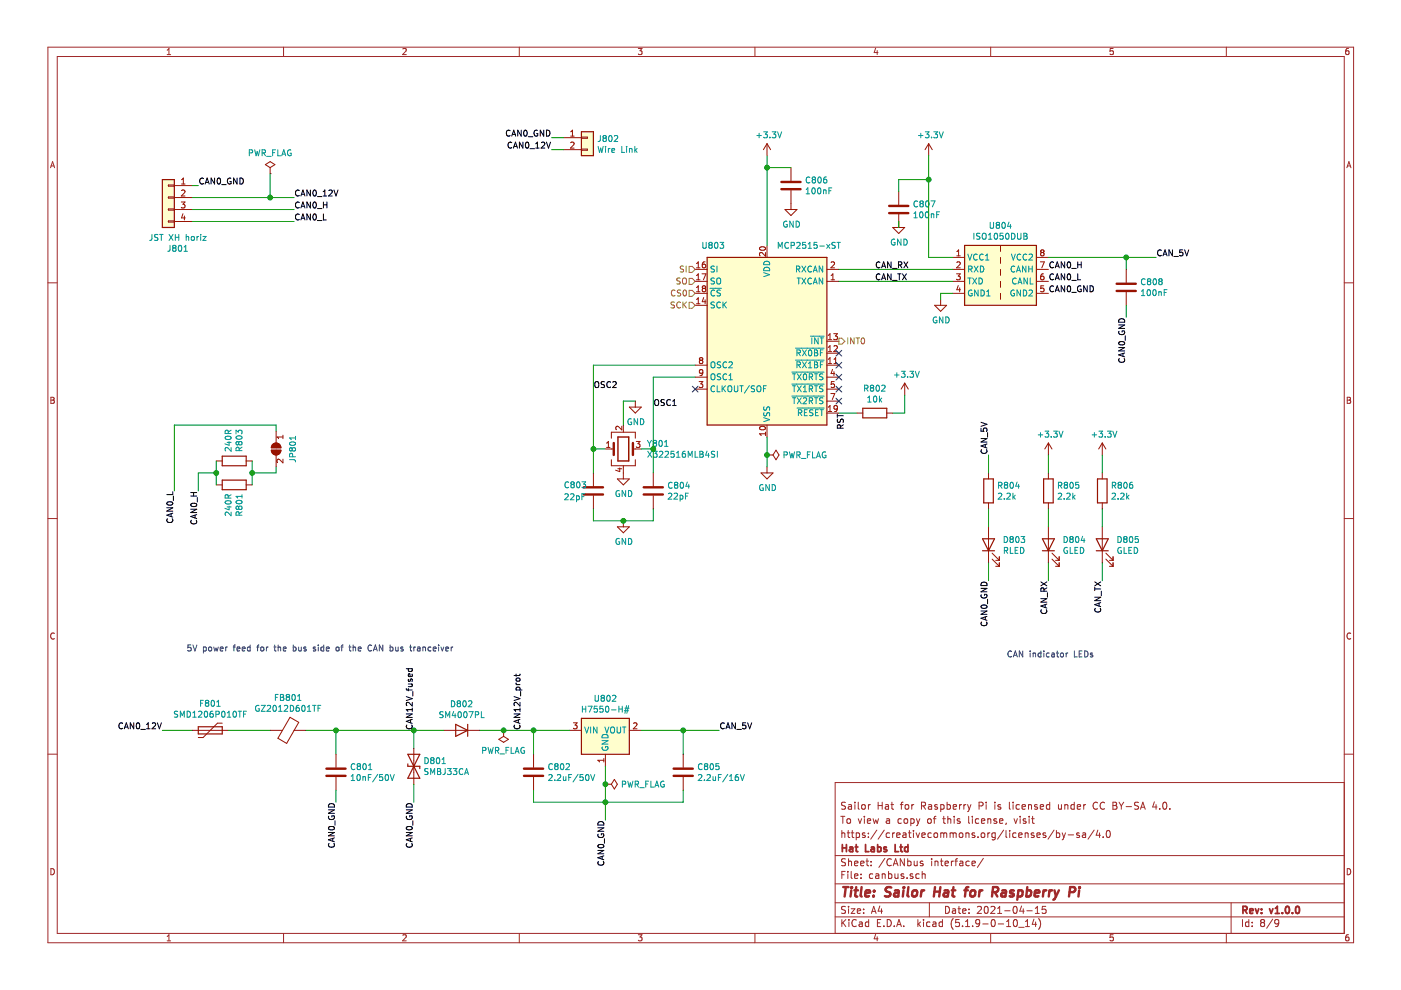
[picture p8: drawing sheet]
<svg xmlns="http://www.w3.org/2000/svg" width="297mm" height="210mm" viewBox="0 0 297 210" stroke-linecap="round" stroke-linejoin="round" font-family="sans-serif">
<path d="M.2 0h296.9v209.9h-296.9z" fill-rule="evenodd" fill="#fff" stroke="#fff" stroke-width=".21"/>
<g fill="none" stroke="#a0282a" stroke-width=".21">
<path d="M10.2 10h276.8v189.9h-276.8zM12.1 12h272.9v185.9h-272.9zM35.4 11.6h.8M35.4 10.6l.4-.3v1.3M60.1 10v2M85.4 10.4l.5-.1 .2 .3-.8 1h.8M110.1 10v2M135.3 10.3h.8l-.4 .5 .4 .1v.5l-.2 .2-.6-.2M160.1 10v2M185.6 10.2l-.3 .9h.9M186 10.7v.9M210 10v2"/>
<path d="M236 10.3h-.6l-.1 .6 .7-.1v.6l-.2 .2-.5-.2M260 10v2M285.9 10.3h-.4l-.1 .3-.1 .7 .2 .3 .5-.2-.1-.6h-.4l-.2 .2M10.7 35.6l.4-1.3 .5 1.3M10.8 35.2h.7M285.6 35.6l.4-1.3 .4 1.3M285.7 35.2h.6M10.2 60h1.9M285 60h2M10.8 84.2h.4l.3 .3-.3 .3 .3 .3-.2 .4h-.5zM10.8 84.8h.4M285.6 84.2h.5l.2 .3-.2 .3 .3 .3-.2 .4h-.6z"/>
<path d="M285.6 84.8h.5M10.2 109.9h1.9M285 109.9h2M11.5 134.3a.58 .58 0 0 0-.8 .5 .58 .58 0 0 0 .8 .6M286.4 134.3a.58 .58 0 0 0-.8 .5 .58 .58 0 0 0 .8 .6M10.2 159.9h1.9M285 159.9h2M178.3 173.1h.8M178.5 176.1v1.5M178.5 176.7l.2-.1 .3 .1 .1 .9M178.7 173.1v1.5M179.3 170.2l-.6-.1-.3 .3 .1 .3 .7 .3v.5l-.2 .1-.6-.1"/>
<path d="M179.6 176.6h.6M179.6 173.7l.2-.1 .5 .1v.8l-.3 .1-.4-.1zM179.8 176.1v1.3l.4 .2M179.9 170.7h.6v.9M180.5 176.6h.6M180.5 170.9l-.5 .1-.2 .2 .2 .4 .5-.1M180.7 176.1v1.3l.4 .2M181.3 170.1v.1M181.3 170.6v1M181.5 176.7l.5-.1 .2 .3v.5l-.2 .2-.5-.1M181.5 176.6v1.5M182 173.6l.3 1 .4-1"/>
<path d="M182 170.1v1.3l.2 .2M182.8 170.7l.2-.1 .4 .1 .1 .6-.2 .2-.3 .1-.2-.1zM183.3 173.1v.1M183.3 173.6v1M183.4 176.7l-.4-.1-.2 .2 .1 .2 .5 .1v.4h-.6M183.9 174.1l.7-.2-.1-.2-.4-.1-.2 .2 .1 .7h.5M184.1 177.4v.2M184.1 170.6v1M184.1 176.7v.1M184.5 170.6l-.4 .3M185.1 173.6l.3 1 .3-.7 .3 .7 .3-1M185.9 176l-1.3 1.9"/>
<path d="M186.2 170.1v1.5M186.2 170.8h.8M187 170.1v1.5M187.5 176l-1.3 1.9M187.8 170.7h.5l.1 .9M188 173.7h.5l.1 .9M188.4 170.9l-.5 .1-.2 .2 .2 .4 .5-.1M188.6 176.7l-.4-.1-.3 .3 .1 .5 .2 .2 .4-.1M188.6 173.9l-.5 .1-.2 .2 .2 .4 .5-.1M188.9 170.6h.6M189.1 170.1v1.3l.4 .2M189.3 176.6v1"/>
<path d="M189.7 176.6l-.4 .3M190.1 177.1l.7-.2v-.2l-.5-.1-.2 .2 .1 .7h.6M190.9 170.6h.6M191.1 173.7l-.4-.1-.3 .3 .1 .6h.6M191.5 176.7h.5l.1 .9M191.5 170.1l-.4 .2v1.3M191.7 173.7l.3-.1 .4 .1 .1 .6-.2 .2-.3 .1-.3-.1zM192 170.7l.4-.1 .3 .3v.4l-.3 .3-.4-.1-.1-.2zM192.1 176.9l-.7 .3 .2 .4 .5-.1M192.6 176.6h.6M192.8 176.1v1.3l.4 .2M193.1 173.7l.4-.1 .3 .3-.1 .6-.2 .1-.4-.1"/>
<path d="M193.1 173.6v1.5M193.3 170.6v1M193.7 176.1v.1M193.7 176.6v1M193.7 170.6l-.4 .3M194.2 176.6l.4 1 .4-1M194.3 173.6l.4 1M194.7 174.6l-.4 .5M195 173.6l-.3 1M195.4 170.9l.7-.1 .1-.2-.1-.4-.7-.1v1.5M195.4 177.1l.8-.2-.1-.2-.4-.1-.3 .2 .1 .7h.6M195.7 170.9l.5 .7"/>
<path d="M196.7 173.7l.2-.1 .5 .1v.8l-.2 .1-.5-.1zM196.9 170.7h.6v.9M197.5 176.7l-.5-.1-.3 .3 .2 .6h.6M197.5 170.9l-.5 .1-.2 .2 .2 .4 .5-.1M197.9 173.6h.5M198.1 176.7l.2-.1 .4 .1 .1 .6-.1 .2-.4 .1-.2-.2zM198.4 173.1l-.3 .2v1.3M198.7 170.7l-.3-.1-.2 .2v.2l.5 .2v.3h-.5M199.5 176.7l.4-.1 .2 .2M199.5 170.6v1.5M199.5 176.6v1M199.5 170.7l.4-.1 .3 .3-.1 .6-.2 .1-.4-.1"/>
<path d="M199.9 173.6h.5M200.1 176.8l.2-.2 .4 .1v.9M200.1 173.1v1.3l.3 .2M200.1 176.8v.8M200.8 170.7l.4-.1 .3 .3-.1 .6-.2 .1-.4-.1M200.8 170.1v1.5M201 173.7l.2-.1 .3 .1 .1 .9M201 173.1v1.5M201.4 176.7l.5-.1 .2 .2M201.4 176.6v1M202.1 176.8l.2-.2 .4 .1v.9M202.1 171.1l.7-.2-.1-.2-.4-.1-.2 .2v.7h.6"/>
<path d="M202.1 176.8v.8M202.3 173.1v.1M202.3 173.6v1M203.4 170.6v1M203.4 176.7l.2-.1 .5 .1v.7l-.2 .2-.5-.2zM203.5 173.7l-.3-.1-.3 .2 .1 .2 .5 .1v.4h-.6M203.9 170.6l-.5 .3M204.4 170.6v1M204.8 176.6v1M204.8 176.7l.2-.1 .4 .1v.9M204.8 170.6l-.4 .3M205.1 170.6l.4 1"/>
<path d="M205.4 173.1v1.3l.2 .2M205.5 171.6l-.4 .5M205.9 170.6l-.4 1M206.2 173.1v.1M206.2 173.6v1M206.6 176.7l-.3-.1-.2 .2 .1 .2 .4 .1v.4h-.5M207.4 177.4v.2M207.5 173.7l-.4-.1-.3 .3 .1 .6 .2 .1 .4-.1M207.6 170.9l.7-.1 .1-.2v-.4l-.3-.1h-.5v1.5M208.1 174.1l.7-.2-.1-.2-.4-.1-.2 .2v.7h.6M208.1 176.7l.2-.1 .4 .1v.7l-.2 .2-.4-.2zM209.1 170.1v.1"/>
<path d="M209.1 170.6v1M209.4 173.7l.2-.1 .4 .1 .1 .9M209.4 173.6v1M209.4 176.6v1M209.9 176.6l-.5 .3M210.9 170.1v.1M210.9 170.6v1M211 176.6v1.2l-.3 .3-.4-.1M211 176.7l-.4-.1-.3 .3v.5l.3 .2 .4-.1M211.3 173.7l-.4-.1-.2 .2 .1 .2 .5 .1v.4h-.6M211.9 174.1l.7-.2v-.2l-.4-.1-.3 .2 .1 .7h.6M212.2 170.7l-.4-.1-.2 .2v.2l.6 .2v.3h-.6"/>
<path d="M212.8 176l-1.3 1.9M213.3 176.1v1.3l.2 .2M213.3 174.5l-.1 .3M214 170.1v1.3l.2 .2M214.1 176.1v.1M214.1 176.6v1M214.8 170.1v.1M214.8 170.6v1M215 173.6l.3 1 .4-1M215.4 176.7l-.4-.1-.3 .3 .1 .6h.6M216 177.1l.7-.2-.1-.2-.4-.1-.2 .2 .1 .7h.5M216.1 170.7l-.4-.1-.3 .3 .1 .6 .2 .1 .4-.1"/>
<path d="M216.3 173.1v.1M216.3 173.6v1M216.7 171.1l.7-.2v-.2l-.5-.1-.2 .2 .1 .7h.6M217.4 176.7l.2-.1 .3 .1 .1 .9M217.4 176.6v1M217.5 173.7l-.4-.1-.2 .2 .1 .2 .5 .1v.4h-.6M218.1 170.7l.2-.1 .3 .1 .1 .9M218.1 170.6v1M218.2 173.1v.1M218.2 173.6v1M218.7 173.6h.6M218.9 173.1v1.3l.4 .2"/>
<path d="M219.2 176.7l-.3-.1-.3 .2 .1 .2 .5 .1v.4h-.6M219.8 177.1l.8-.2-.1-.2-.4-.1-.3 .2 .1 .7h.6M219.9 170.7l-.3-.1-.3 .2 .1 .2 .5 .2v.3h-.6M220.6 171.1l.7-.2-.1-.2-.4-.1-.2 .2v.7h.6M221.7 176.7l-.4-.1-.2 .2 .1 .2 .5 .1v.4h-.6M222.6 170.7l-.5-.1-.3 .3 .2 .6h.6M222.6 170.1v1.5M223.5 176l-1.3 1.9M224 176.7l.4-.1 .3 .3-.1 .6h-.6M224 176.1v1.5M224.4 170.6l.1 .9 .3 .1 .2-.1M225 170.6v1"/>
<path d="M225.2 176.6l.4 1M225.6 177.6l-.4 .5M225.8 170.7l.2-.1 .3 .1 .1 .9M225.8 170.6v1M225.9 176.6l-.3 1M226.5 177h1.1M227.8 170.7l-.5-.1-.2 .3 .1 .6h.6M227.8 170.1v1.5M228.4 171.1l.7-.2v-.2l-.5-.1-.2 .2 .1 .7h.6M228.8 176.7l-.3-.1-.2 .2v.2l.5 .1v.4h-.5M229.5 176.7h.6l.1 .9M229.8 170.6v1"/>
<path d="M230.2 176.9l-.7 .3 .2 .4 .5-.1M230.2 170.6l-.4 .3M232 176l-1.3 1.9M232.7 170.2a.71 .71 0 0 0-1 .5 .71 .71 0 0 0 .7 .9l.3-.1M232.8 176l-.4 1.1h.9M233.1 176.6v1M233.9 177.4v.2M234.2 170.2a.71 .71 0 0 0-1 .5 .71 .71 0 0 0 .7 .9l.3-.1M234.7 176.2l.2-.1a.8 .8 0 0 1 .5 .7 .8 .8 0 0 1-.5 .8 1 1 0 0 1-.2-1.4zM236 170.1h.5l.2 .3-.2 .4 .2 .1 .1 .4-.3 .3h-.5zM236 170.8h.5M237.3 170.1l.4 .8"/>
<path d="M237.7 170.9v.7M238.2 170.1l-.5 .8M238.8 171h1.1M241.4 170.2l-.6-.1-.3 .3 .2 .3 .6 .3v.5l-.2 .1-.6-.1M241.8 171.6l.5-1.5 .5 1.5M242 171.2h.7M244.7 170l-.3 1.1h.9M245.1 170.6v1M245.9 171.5v.1M246.7 170.2l.2-.1a.8 .8 0 0 1 .5 .7 .8 .8 0 0 1-.5 .8l-.2-.1-.2-.5zM248 171.5v.1M285 165.9h-107.9v32"/>
<path d="M10.8 184.2a.65 .65 0 0 1 .7 .6 .65 .65 0 0 1-.7 .7zM35.4 198.5l.4-.3v1.3M35.4 199.5h.8M60.1 197.9v2M85.4 198.3l.5-.1 .2 .3-.8 1h.8M110.1 197.9v2M135.3 198.2h.8l-.4 .5 .4 .1v.6l-.2 .1-.6-.1M160.1 197.9v2M177.1 194.4h107.9M177.1 191.4h107.9M177.1 187.4h107.9M177.1 181.4h107.9"/>
<path d="M178.5 185.5h.5M178.5 195v1.5M178.7 195.6l.6 .9M179.2 184.8h-.7v1.5M179.3 192.2h-.6l-.3 .2 .1 .4 .7 .3v.4l-.2 .2-.6-.1M179.3 182.1h-.6l-.3 .2 .1 .4 .7 .3v.4l-.2 .2-.6-.1M179.3 195l-.8 .8M179.8 184.8v.1M179.8 185.3v1M179.9 182.1v1.5M179.9 192.2v.1M179.9 192.7v1"/>
<path d="M179.9 182.7l.2-.1h.4v1M180 195v.1M180 195.5v1M180.5 192.7h.8l-.8 1h.8M180.5 184.8v1.3l.2 .2M181.2 185.8l.7-.2-.1-.3h-.4l-.2 .2 .1 .7h.5M181.2 183.1l.7-.2-.1-.3h-.4l-.2 .2 .1 .7h.5M181.5 195.1a.59 .59 0 0 0-.7 0 .59 .59 0 0 0-.2 .7 .56 .56 0 0 0 .3 .6 .56 .56 0 0 0 .6-.1M181.8 193.2l.7-.2-.1-.2-.4-.1-.2 .2v.7h.6M182.2 195.5h.6v1M182.5 183.1l.7-.2-.1-.3h-.4l-.2 .2 .1 .7h.5M182.6 186.1v.2"/>
<path d="M182.6 185.3v.2M182.8 195.8l-.5 .1-.2 .2 .2 .4 .5-.1M183.1 193.5v.2M183.1 192.8v.1M183.6 182.6h.6M183.8 182.1v1.3l.4 .2M184.2 195.5h-.5l-.2 .2v.6l.2 .2 .5-.1M184.2 195v1.5M184.7 183.4v.2M184.7 182.6v.2M184.8 193.7l.4-1.5 .5 1.5M184.9 193.2h.7"/>
<path d="M185 185.3h-.4l-.3 .2 .1 .6 .2 .2 .4-.1M185.6 198.1l-.3 .9h.9M185.7 185.3h.6v1M186 198.6v.9M186 195.7h.5M186.3 185.6l-.5 .1-.2 .2 .2 .4 .5-.1M186.5 192.1l-.3 1.1h.9M186.7 195h-.7v1.5h.7M186.9 192.7v1M187 185.4l.2-.1h.4l.1 1M187 185.3v1M187.4 196.3v.2"/>
<path d="M187.6 182l-1.3 1.9M188.1 195a.76 .76 0 0 1 .9 .7 .76 .76 0 0 1-.9 .8zM188.4 185.3h.4l.3 .2-.1 .7h-.6M188.4 184.8v1.5M189 182.2a.71 .71 0 0 0-1 .5 .71 .71 0 0 0 .7 .9l.3-.2M189.4 183.6l.5-1.5 .5 1.5M189.5 183.1h.7M189.6 196.3v.2M189.7 185.3l.1 .9 .4 .1 .2-.2M190.1 196.5l.5-1.5 .5 1.5M190.2 196h.8M190.4 185.3v1"/>
<path d="M191.6 196.3v.2M191.6 185.3h-.4l-.2 .2 .1 .2 .5 .1v.4h-.6M191.7 182.1v1.5l-.8-1.5v1.5M192.3 186.1v.2M192.5 182.6h.4l.3 .3-.1 .5-.2 .2-.4-.1M192.5 182.1v1.5M193.5 185.3h-.3l-.2 .2v.2l.5 .1v.4h-.5M193.8 182.6l.1 .9 .3 .1 .3-.2M194.5 182.6v1M194.6 195v1.5M194.7 195.9l.5 .6M194.9 185.3h-.4l-.3 .2v.6l.3 .2 .4-.1"/>
<path d="M195.2 195.5l-.6 .5M195.5 185.4l.2-.1h.4l.1 1M195.5 184.8v1.5M195.7 182.6h-.4l-.2 .2 .1 .2 .5 .1v.4h-.6M195.8 195v.1M195.8 195.5v1M197 191.4v3M197.2 195.5h-.5l-.2 .2v.6l.2 .2 .5-.1M197.5 182.1v.1M197.5 182.6v1M197.8 195.5h.6v1M198.2 182.7l.2-.1h.4l.1 1"/>
<path d="M198.2 182.6v1M198.4 195.8l-.7 .3 .3 .4 .4-.1M199.4 182.6h.5M199.6 182.1v1.3l.3 .2M199.8 195.5h-.4l-.3 .2 .1 .6 .2 .2 .4-.1M199.8 195v1.5M200.4 183.1l.7-.2-.1-.3h-.4l-.2 .2v.7h.6M200.5 192.2a.75 .75 0 0 1 .8 .7 .75 .75 0 0 1-.8 .8zM201.7 182.6v1M202 192.8h.5l.1 .9M202.1 194.8a1.71 1.71 0 0 0 0 2.2M202.1 182.6l-.4 .3"/>
<path d="M202.5 182.6h.5M202.6 193l-.5 .1-.2 .2 .2 .4 .5-.1M203 182.1l-.3 .2v1.3M203.1 192.7h.6M203.3 192.2v1.3l.4 .2M203.4 195h-.7l-.1 .7 .7-.1 .1 .2v.5l-.2 .2-.6-.2M203.5 182.6h.6l.1 1M204.1 196.3v.2M204.1 193.2l.7-.2-.1-.2-.4-.1-.2 .2 .1 .7h.5M204.2 182.9l-.6 .1-.2 .2 .2 .4 .6-.1M204.7 196.5h.9M204.7 195.4l.4-.4v1.5"/>
<path d="M205.4 193.5v.2M205.4 192.8v.1M205.5 182.6h-.4l-.3 .3 .1 .5 .2 .2 .4-.1M206.1 183.1l.7-.2-.1-.3h-.4l-.2 .2 .1 .7h.5M206.2 196.3v.2M207.2 192.3l.6-.1 .3 .4-.9 1.1h.9M207.7 195.6l-.3 .3-.4-.1-.1-.2 .1-.6h.4l.3 .2v.9l-.4 .4h-.3M208.4 195.9h1.1M208.5 182l-1.3 1.9M208.8 192.3l.4-.1a.85 .85 0 0 1-.2 1.5l-.2-.2-.1-.4zM210 197.9v2M210.1 192.3l.6-.1 .3 .4-1 1.1h1"/>
<path d="M210.3 195h.2a.8 .8 0 0 1 .5 .7 .8 .8 0 0 1-.5 .8 1 1 0 0 1-.2-1.5zM211.5 193.7h.9M211.5 192.6l.4-.4v1.5M211.6 195.9h1.2M213 193.1h1.2M213.4 196.5h.9M213.4 195.4l.5-.4v1.5M214.9 192.3l.2-.1a.8 .8 0 0 1 .6 .7 .8 .8 0 0 1-.6 .8l-.3-.6zM215.1 195h.1a.8 .8 0 0 1 .5 .7 .8 .8 0 0 1-.5 .8 .97 .97 0 0 1-.1-1.5zM216 196.6h1.1M216.6 192.1l-.4 1.1h1M216.9 192.7v1"/>
<path d="M217.4 196.5h.9M217.4 195.4l.4-.4v1.5M217.7 193.1h1.2M219.2 194.9l-.3 1.1h.9M219.5 193.7h.9M219.5 192.6l.4-.4v1.5M219.6 195.5v1M220.2 194.8a1.71 1.71 0 0 1 0 2.2M221.7 192.2h-.7l-.1 .7 .7-.1 .2 .2-.1 .5-.2 .2-.6-.2M236 198.2h-.6l-.1 .6 .7-.1v.7l-.2 .1-.5-.1M260 197.9v2M261 191.4v6.5"/>
<path d="M263.4 195v1.5M264.8 195.5h-.5l-.2 .2 .1 .7h.6M264.8 195v1.5M265.5 196.3v.2M265.5 195.5v.2M267.6 195.6l-.3 .3v.4l.3 .2h.2l.3-.3v-.3l-.3-.3M267.6 195.6l-.3-.3 .3-.3h.2l.3 .2-.3 .4M267.6 195.6h.2M269.8 194.9l-1.2 1.9M271.1 195.6l-.3 .3-.4-.1-.1-.2v-.4l.3-.2h.2l.3 .2a1.01 1.01 0 0 1-.4 1.3h-.3M285.6 184.2a.65 .65 0 0 1 .8 .6 .65 .65 0 0 1-.8 .7zM285.9 198.2h-.4l-.1 .3-.1 .7 .2 .3 .5-.1-.1-.7h-.4l-.2 .2"/>
</g>
<g fill="none" stroke="#a0282a" stroke-width=".38">
<path d="M178.6 179.1v1.5M178.6 179.8h.9M179.5 179.1v1.5M180.2 179.7h.5l.1 .9M180.8 179.9l-.7 .3 .2 .4 .5-.1M181.3 179.6h.6M181.5 179.1v1.3l.4 .2M183.5 179.1v1.5h.7M184.7 179.7h.6l.1 .9M185.4 179.9l-.7 .3 .2 .4 .5-.1M186.1 179.7l.4-.1 .3 .3-.1 .5-.2 .2-.4-.1M186.1 179.1v1.5"/>
<path d="M187.9 179.7l-.3-.1-.2 .2 .1 .2 .4 .1v.4h-.5M189.8 179.1v1.5h.7M190.8 179.6h.6M191 179.1v1.3l.4 .2M192.5 179.7l-.4-.1-.3 .3 .1 .5 .2 .2 .4-.1M192.5 179.1v1.5M263.5 193l.7-.1 .2-.2-.1-.4-.2-.1h-.6v1.5M263.9 193l.5 .7M265 193.2l.7-.2-.1-.2-.4-.1-.2 .2v.7h.6M266.2 192.7l.3 1 .4-1M267.5 193.5v.2M267.5 192.8v.1"/>
<path d="M269.2 192.7l.3 1 .4-1M270.4 193.7h.8M270.4 192.6l.4-.4v1.5M271.9 193.5v.2M272.7 192.3l.2-.1a.8 .8 0 0 1 .5 .7 .8 .8 0 0 1-.5 .8l-.4-.6zM274 193.5v.2M274.8 192.3l.4-.1a.85 .85 0 0 1-.2 1.5l-.2-.2-.1-.4z"/>
</g>
<g fill="none" stroke="#a0282a" stroke-width=".51">
<path d="M178.8 188.1h1.1M179.3 188.1l-.2 2M180.5 188.8l-.2 1.3M180.6 188.1l-.1 .2M180.6 188.1l.1 .1-.2 .1M181.2 188.8h.7M181.5 188.1l-.2 1.7 .1 .2 .4 .1M182.7 188.1l-.2 1.7 .2 .3M183.5 189.4l1-.2-.1-.4h-.6l-.3 .2v1h.8M185.2 189.9v.2M185.3 188.8l.1 .1-.1 .1M185.3 188.8v.2"/>
<path d="M189 188.2l-.8-.1-.4 .4 .1 .4 .8 .4v.6a.91 .91 0 0 1-1.1 .1M189.7 188.8h.8l-.1 1.3M190.5 189.2l-.6 .1a.4 .4 0 0 0-.4 .4 .4 .4 0 0 0 .3 .4l.7-.1M191.6 188.8l-.2 1.3M191.7 188.1l-.2 .1 .1 .1M191.7 188.1l-.1 .2M192.6 188.1l-.2 1.7 .3 .3M193.5 188.9l.4-.1 .5 .1v.8l-.2 .3a.49 .49 0 0 1-.8-.3zM195.4 188.8l-.2 1.3M196 188.8h-.4l-.3 .3M198.1 189h1.2M198.2 188.1l-.2 2"/>
<path d="M199.4 188.1l-.3 2M200.2 188.8h.8v1.3M201.1 189.2l-.7 .1a.4 .4 0 0 0-.3 .4 .4 .4 0 0 0 .2 .4l.7-.1M201.8 188.8h.8M202.1 188.1l-.2 1.7 .1 .2 .4 .1M204.5 188.8h.7M205.3 188.1l-.4 .1-.1 .2-.2 1.7M205.9 188.9l.3-.1 .5 .1v.8l-.2 .3a.53 .53 0 0 1-.7-.1zM207.7 188.8l-.1 1.3M208.3 188.8h-.4l-.2 .3M210.4 189.1h.8l.3-.2 .2-.4-.2-.3-.9-.1-.3 2M210.9 189.1l.6 1"/>
<path d="M212.5 188.8h.7v1.3M213.3 189.2l-.7 .1a.4 .4 0 0 0-.3 .4 .4 .4 0 0 0 .2 .4l.7-.1M215 188.8a.51 .51 0 0 0-.8 .3l.2 .3 .5 .1v.3l-.3 .3-.5-.1M215.9 188.8h.8l.1 .3v.6a.66 .66 0 0 1-1 .3M215.9 188.8l-.2 2M217.7 188.8h.8l.1 .3v.6a.66 .66 0 0 1-1 .3M217.8 188.1l-.2 2M219.4 189.4l1-.2-.1-.4h-.6l-.3 .2v1h.8M221.3 188.8l-.2 1.3M221.8 188.8h-.4l-.2 .3M222.5 188.8l-.1 1.3M223.1 188.8h-.4l-.2 .3"/>
<path d="M223.6 188.8l.3 1.3M223.9 190.1l-.3 .5-.3 .2M224.5 188.8l-.6 1.3M226.8 189.1l.9-.1a.54 .54 0 0 0 .3-.5 .54 .54 0 0 0-.3-.4h-.8l-.3 2M228.8 188.8l-.1 1.3M228.9 188.1v.2"/>
</g>
<g fill="none" stroke="#981200" stroke-width=".21">
<path d="M35.7 39.2h1.3v.3h-1.3zM37 39.3h3.8M38.5 39h.7M38.5 38.1l.4-.4v1.3M56.3 34.9l1-.6 1 .6-1 .6zM57.3 36.8h.1M57.3 35.5v1.3M119.5 29.2h3.8M119.5 31.7h3.8M121 30.3l.5-.2 .2 .4-.8 .9h.8M121 28.9h.7M121 27.9l.4-.3v1.3"/>
<path d="M123.3 29.1h1.2v.2h-1.2zM123.3 31.6h1.2v.3h-1.2zM162.6 30.5l-.7 1.2M162.6 30.5v2.5M162.6 30.5l.8 1.2M167.7 35.5v2.8M196.9 30.5l-.8 1.2M196.9 30.5v2.5M196.9 30.5l.8 1.2M35.7 41.8h1.3v.2h-1.3zM35.7 44.3h1.3v.3h-1.3zM35.7 46.8h1.3v.3h-1.3z"/>
<path d="M37 41.9h3.8M37 44.4h3.8M37 47h3.8M38.4 42.8h.8l-.4 .5 .3 .1 .1 .5-.2 .2-.6-.1M38.5 40.4l.5-.1 .2 .3-.8 1h.8M38.8 45.3l-.3 .9h.8M39.1 45.8v.8M147.4 59.7h2.5M147.4 57.1h2.5M147.7 59.3h.7M147.7 55.9l.4-.4v1.3M147.7 58.4l.4-.3v1.2"/>
<path d="M147.7 56.8h.7M148.8 58.1h.9l-.6 1.2M149.5 55.5l-.4 .1-.2 .5v.6h.6l.1-.1-.1-.5-.4-.1-.2 .3M161.2 52.4a.61 .61 0 0 1 .7-.1 .61 .61 0 0 1 .3 .6 .76 .76 0 0 1-1.2-.3zM162.3 53.5v.8l-.9-.8-.4 .3 .2 .5M162.6 52v2.6M166.4 44.4h2.6l-1.3 1.3zM167.7 40.4v4M175.3 59.7h2.6M175.3 57.1h2.6M176.2 59.3h.7M176.2 58.4l.4-.3v1.2"/>
<path d="M176.2 55.6l.5-.1 .2 .4-.7 .9h.7M189.3 48.2h2.5l-1.3 1.3zM190.5 40.6v2.8M190.5 45.4v2.8M202 59.7h2.5M202 57.1h2.5M202 54.6h2.5M202.8 58.1h.8l-.4 .4 .3 .2 .1 .4-.3 .2-.5-.1M202.9 55.6l.4-.1 .3 .4-.8 .9h.8M202.9 54.2h.7M202.9 53.3l.3-.3v1.2M212.1 52v1.3"/>
<path d="M212.1 54.6v1.2M212.1 57.1v1.3M212.1 59.7v1.2M219.7 59.7h2.6M219.7 57.1h2.6M219.7 54.6h2.6M220.6 55.5h.8l-.5 1.3M220.9 53.5h.2M220.9 53.5l-.3 .3v.2l.3 .2h.3l.2-.2v-.2l-.3-.3M220.9 53.5l-.3-.2 .3-.3h.2l.3 .2-.3 .3M221.2 58.1h-.2a.79 .79 0 0 0-.1 1.2h.3l.2-.5-.3-.3h-.2l-.3 .3M238.8 57.1v2.8"/>
<path d="M147.4 77.4h2.5M147.4 64.7h2.5M147.4 62.2h2.5M147.4 80h2.5M147.7 64.4h.7M147.7 61l.4-.4v1.3M147.7 63.5l.4-.4v1.3M147.7 61.9h.7M148.5 76.4l-.2 .2v.3l.2 .2 .4-.1 .1-.1v-.3l-.2-.2M148.5 76.4l-.2-.3 .2-.3h.3l.2 .3-.2 .3M148.5 76.4h.3M149 78.9l-.2 .3-.4-.1-.1-.2 .1-.4 .4-.1 .2 .2-.2 .9-.4 .1"/>
<path d="M149.1 61.2l-.2-.3 .2-.3h.3l.2 .2-.2 .4M149.1 61.2l-.2 .2v.3l.2 .2 .4-.1 .1-.2v-.2l-.2-.2M149.1 61.2h.3M149.2 63.1l-.3 .9h.8M149.5 63.6v.8M175.3 77.4h2.6M175.3 74.9h2.6M175.3 72.3h2.6M175.3 80h2.6M175.6 77.1h.7M175.6 71.1l.4-.4v1.3M175.6 73.6l.4-.3v1.3"/>
<path d="M175.6 76.2l.4-.4v1.3M175.6 74.6h.7M175.6 72h.7M176.5 78.3l-.3 .9h.8M176.8 70.7h.8l-.5 .5 .4 .2 .1 .4-.3 .2-.5-.1M176.8 77.1h.8M176.8 76.2l.4-.4v1.3M176.8 73.4l.5-.1 .3 .3-.8 1h.8M176.8 78.8v.8M198.2 64.7h2.5l-1.3 1.3zM199.4 63.5v1.2M202 62.2h2.5"/>
<path d="M203.2 60.5l-.3 .9h.7M203.5 61v.9M212.1 62.2v1.3M219.7 62.2h2.6M221.3 60.6h-.6l-.1 .6 .5-.1 .3 .2v.3l-.3 .3-.5-.2M238.8 61.9v2.8M45.8 97.7h1.3M52.2 97.7h1.3M57.5 95.5h2.1a1.02 1.02 0 0 1-1.1 1 1.02 1.02 0 0 1-1-1zM57.8 94.2a1.02 1.02 0 0 1 1.1-.2 1.02 1.02 0 0 1 .7 .9h-2.1zM58.5 91.4v2.5M58.5 96.5v2.5"/>
<path d="M60 92.3v.7M60 97.4v.7l-.9-.7-.4 .2 .1 .5M60 92.7h-1.3l.4 .3M128.4 95.2h1.7M128.6 94.9h.7M128.6 94l.4-.4v1.3M129.6 92.9v-1.3h5.1v1.3M129.6 97.5v1.3h5.1v-1.3M131 99.4h.8M131.4 99.2v.8l-.9-.3M131.8 90.4v.8l-.9-.8-.3 .2 .1 .5M132.2 90.1v1.5"/>
<path d="M132.2 98.8v2.7M133.4 86.3h2.6l-1.3 1.3zM134.2 95.2h1.8M134.7 85v1.3M134.9 93.6h.8l-.4 .5 .3 .1 .1 .4-.3 .3-.5-.2M147.4 82.5h2.5M148.2 80.9h.8l-.4 .5 .3 .1 .1 .4-.2 .3-.6-.2M161.2 90.5a.61 .61 0 0 1 .7-.2 .61 .61 0 0 1 .3 .7 .76 .76 0 0 1-1.2-.3zM162.3 91.6v.8M162.3 92h-1.3l.4 .4M162.6 96.5h.1M162.6 96.5h1.3"/>
<path d="M162.6 90.1v2.6M162.6 99v1.3M164.5 95.5l.7 1-.7 1-.6-1zM175.3 87.6h2.6M175.3 82.5h2.6M175.3 85h2.6M175.6 86.3l.4-.3v1.3M175.6 87.3h.7M176.2 83.4h.8l-.5 1.3M176.9 80.9h-.6l-.1 .6 .5-.1 .2 .2v.3l-.2 .3-.5-.2M177.6 86.5l-.3 .3-.4-.1v-.6l.4-.1 .3 .2-.1 .7-.2 .3-.4 .1M181.7 87.6h1.2"/>
<path d="M188 87.6h1.3M191.8 81.2l-.7 1.3M191.8 81.2v2.6M191.8 81.2l.8 1.3M222.3 93.9l-.8 1.3M222.3 93.9v2.6M222.3 93.9l.7 1.3M233.7 93.9l-.8 1.3M233.7 93.9v2.6M233.7 93.9l.8 1.3M45.8 102.8h1.3M52.2 102.8h1.3"/>
<path d="M125.8 100.3v2.8M125.8 105.1v2.8M130.9 111.7h2.5l-1.2 1.3zM130.9 101.5h2.5l-1.2 1.3zM132.2 110.4v1.3M138.5 100.3v2.8M138.5 105.1v2.8M161.4 100.3h2.5l-1.3 1.2zM209.6 100.3v1.2M209.6 106.6v1.3M209.6 111.7v7.6M210.3 118.6l1.6 1.5"/>
<path d="M210.3 117.3l1.6 1.5M211.1 118.8h.8M211.9 118v.8M211.9 119.3v.8M222.3 100.3v1.2M222.3 106.6v1.3M222.3 111.7v7.6M223 118.6l1.6 1.5M223 117.3l1.6 1.5M223.8 118.8h.8M224.6 118v.8M224.6 119.3v.8"/>
<path d="M233.7 100.3v1.2M233.7 106.6v1.3M233.7 111.7v7.6M234.5 118.6l1.5 1.5M234.5 117.3l1.5 1.5M235.2 118.8h.8M236 118v.8M236 119.3v.8M211.1 120.1h.8M223.8 120.1h.8M235.2 120.1h.8M40.8 154.9h7.6"/>
<path d="M47.1 153.3h-1l-3 3.1h-1.1M57.3 154.9h2.6M61.5 152.1l1.8 1.1-2.5 4.4-1.9-1.1zM62.4 154.9h2.5M71.2 159.9v2.8M87.7 158.7v7.6M94.1 154.9h7.6M105.8 156.8l1-.7 1 .7-1 .6zM106.8 154.9h.1M106.8 154.9v1.2M113.1 159.9v2.8M120.7 154.9h2.6"/>
<path d="M121.6 153.3h.8l-.5 .4 .4 .2 .1 .4-.3 .2-.5-.1M128.4 159.9v2.6M133.4 154.9h2.6M134.3 153.4l.5-.1 .3 .3-.8 .9h.8M144.9 159.9v2.8M71.2 164.8v2.7M113.1 164.8v2.7M128 160.8v.8M128 161.2h-1.2l.3 .4M128.4 166.3h.1M128.4 166.3h1.2M130.3 165.3l.6 1-.6 1-.7-1z"/>
<path d="M144.9 164.8v2.7"/>
</g>
<g fill="none" stroke="#009596" stroke-width=".21">
<path d="M52.9 32.4h.6v-.5l-.6-.1v1.2M54 31.8l.3 1.2 .2-.9 .3 .9 .3-1.2M55.6 32.4h.6v-.5l-.6-.1v1.2M55.9 32.4l.4 .6M56.5 33.2h1M57.8 32.4h.4M58.4 31.8h-.6v1.2M58.9 31.8v1.2h.6M59.7 33l.5-1.2 .4 1.2M59.9 32.7h.6M61.7 31.8a.59 .59 0 0 0-.8 .6 .59 .59 0 0 0 .8 .6v-.5h-.2M126.8 31l.3 1.3 .3-.9 .2 .9 .3-1.3"/>
<path d="M127.3 28.7l-.1 1.1-.4 .2M128.1 29.3l-.3-.3 .3-.3 .4 .2v.3l-.2 .1M128.1 29.3l-.3 .2v.3l.3 .2h.2l.3-.2-.1-.4-.2-.1M128.1 29.3h.2M128.4 31v.2M128.4 31.5v.8M129 31.5v.8M129.2 28.9l.1-.2a.67 .67 0 0 1 .5 .7 .67 .67 0 0 1-.5 .6l-.3-.5zM129.3 31.5l-.3 .2M129.7 31.9l.6-.1v-.3h-.4l-.2 .2 .1 .6h.5M130.3 28.9l.4-.2 .3 .4-.8 .9h.8M131.8 31v1.3h.6"/>
<path d="M132.8 31v.2M132.8 31.5v.8M133.5 31.6l.4-.1 .1 .8M133.5 31.5v.8M134.6 31v1.3M134.7 31.8l.4 .5M135.1 31.5l-.5 .5M160.5 28.7h.9M160.9 28.3v.9M161.9 27.9h.8l-.4 .5 .3 .2 .1 .4-.3 .2-.5-.1M163.2 29.1v.1M163.7 27.9h.8l-.4 .5 .4 .2v.5l-.2 .1-.6-.1"/>
<path d="M164.9 27.9l.4 1.3 .4-1.3M171.7 37.6a.56 .56 0 0 0-.7 .1 .56 .56 0 0 0 0 .8l.3 .3 .4-.1M172.2 40l.2-.2a.67 .67 0 0 1 .5 .7 .67 .67 0 0 1-.5 .6l-.3-.5zM172.4 38.1l-.2-.3 .2-.3 .5 .1v.4l-.2 .1M172.4 38.1l-.2 .2v.3l.2 .2h.3l.2-.2v-.4l-.2-.1M172.4 38.1h.3M173.5 40l.1-.2a.69 .69 0 0 1 .5 .7 .69 .69 0 0 1-.5 .6l-.3-.5zM173.5 37.6l.2-.1a.67 .67 0 0 1 .4 .7 .67 .67 0 0 1-.4 .6l-.3-.5zM175.2 37.5l-.4 .1-.2 .5 .1 .6h.5v-.6l-.4-.1-.2 .3M176.4 39.8h-.7v1.3M194.7 28.7h1M195.2 28.3v.9"/>
<path d="M196.2 27.9h.8l-.5 .5 .4 .2 .1 .4-.3 .2-.5-.1M197.5 29.1v.1M198 27.9h.8l-.5 .5 .4 .2v.5l-.2 .1-.5-.1M199.1 27.9l.5 1.3 .4-1.3M32.2 49.7v.9l-.2 .3-.3 .1M33.5 49.8l-.5-.1-.2 .1 .1 .5 .5 .1 .1 .3-.3 .3-.4-.1M33.8 49.7h.8M34.2 49.7v1.3M35.8 49.7l.9 1.3M36.1 52l-.1 1.1-.4 .2M36.7 49.7l-.9 1.3M36.8 52.6l-.2 .2v.3l.2 .2h.3l.2-.2v-.4l-.2-.1"/>
<path d="M36.8 52.6l-.2-.3 .2-.3 .5 .1v.3l-.2 .2M36.8 52.6h.3M37.2 49.7v1.3M37.2 50.3h.7M37.9 49.7v1.3M37.9 52.1l.2-.1a.67 .67 0 0 1 .5 .6 .67 .67 0 0 1-.5 .7l-.3-.5zM39 53.3h.7M39 52.4l.4-.4v1.3M39.5 49.7v1.3M39.5 50.3l.5-.1v.8M40.7 50.2l.3-.1 .2 .3-.1 .5-.3 .1-.3-.3zM41.8 50.1v.9"/>
<path d="M42.1 50.1l-.3 .3M42.5 49.7v.1M42.5 50.1v.9M43 50.1h.7l-.7 .9h.7M149 51.4v1l.2 .2h.4l.1-.2v-1M150.5 51.9l-.2 .3v.2l.2 .2h.4l.1-.2-.1-.4-.1-.1M150.5 51.9l-.2-.2 .2-.3 .4 .1v.3l-.1 .1M150.5 51.9h.3M151.5 59l-.5-.1-.2 .2v.3l.6 .3 .1 .3-.3 .2h-.5M151.5 56.5l-.5-.1-.2 .1v.4l.6 .2 .1 .3-.3 .3-.5-.1M151.6 51.5l.2-.1a.67 .67 0 0 1 .4 .6 .67 .67 0 0 1-.4 .6l-.3-.4zM152 59.1l.3-.2a.44 .44 0 0 1 .5 .5l-.1 .6-.4 .2-.3-.2z"/>
<path d="M152 56.4v1.3M152.6 51.4h.8l-.4 .5 .4 .1v.4l-.2 .2-.6-.1M161.9 57.8l1.3 .4-1.3 .5M162.1 55.5a.66 .66 0 0 1 .8-.1 .66 .66 0 0 1 .3 .7h-1.3zM162.1 56.8a.66 .66 0 0 1 .8-.1 .66 .66 0 0 1 .3 .7h-1.3zM165 52.6v-1.2l.4 .9 .4-.9v1.2M166.8 47a.59 .59 0 0 0-.7 .5 .59 .59 0 0 0 .7 .6l.1-.5h-.2M167.2 51.5a.56 .56 0 0 0-.8 .5 .56 .56 0 0 0 .8 .5M167.7 52h.6l.1-.5-.7-.1v1.2M168.2 46.9v1.3l-.8-1.3v1.3M168.8 46.9a.64 .64 0 0 1 .7 .6 .64 .64 0 0 1-.7 .7zM168.9 57.1l.6-.1v-.5l-.6-.1v1.3"/>
<path d="M168.9 51.5l.5-.1 .3 .3-.8 .9h.8M169 58.9h.7M169.1 57.1l.5 .6M169.4 58.9v1.3M170 58.9l.8 1.3M170 56.4l.8 1.3M170.8 51.4h-.6l-.1 .6 .5-.1 .3 .2v.3l-.3 .2-.5-.1M170.8 58.9l-.8 1.3M170.8 56.4l-.8 1.3M170.9 40.2l.4-.4v1.3M170.9 41.1h.7M171.4 52.6h.7"/>
<path d="M171.4 51.7l.3-.3v1.2M172.1 59.1a.58 .58 0 0 0-.8 .5 .58 .58 0 0 0 .7 .6l.1-.1M172.1 56.5a.58 .58 0 0 0-.8 .5 .58 .58 0 0 0 .7 .6l.1-.1M172.4 57.7l.5-1.3 .4 1.3M172.5 59.9h.7M172.5 57.3h.7M173.2 51.4h-.6l-.1 .6 .5-.1 .3 .2v.3l-.3 .2-.5-.1M173.8 52.2h1M174.4 56.4v1.3l-.7-1.3v1.3M174.4 58.9v1.3l-.7-1.3v1.3M174.6 40.4l.5-.1v.8M174.6 40.3v.8"/>
<path d="M175.3 51.8l.7 .8M175.7 40.4h.5M176 51.8l-.7 .8M177.1 51.5l-.5-.1-.2 .1 .1 .4 .5 .2 .1 .3-.3 .2h-.4M177.4 51.4h.8M177.8 51.4v1.2M189.7 50.8a.59 .59 0 0 0-.7 .5 .59 .59 0 0 0 .7 .6l.1-.5h-.3M191 50.7v1.3l-.7-1.3v1.3M191.6 50.7a.64 .64 0 0 1 .8 .6 .64 .64 0 0 1-.8 .7zM193.8 45.3l.3-.4v1.3M193.8 46.2h.7M194.6 42.7a.56 .56 0 0 0-.8 .1 .56 .56 0 0 0 0 .8l.4 .3 .4-.2"/>
<path d="M195.1 45l.2-.1a.67 .67 0 0 1 .4 .6 .67 .67 0 0 1-.4 .7 .83 .83 0 0 1-.2-1.2zM195.3 43.2l-.3 .2v.2l.3 .3h.2l.3-.3-.1-.3-.2-.1M195.3 43.2l-.3-.3 .3-.3 .4 .1v.3l-.2 .2M195.3 43.2h.2M196.4 42.7l.1-.1a.67 .67 0 0 1 .5 .6 .67 .67 0 0 1-.5 .7l-.3-.5zM196.4 45l.1-.1a.69 .69 0 0 1 .4 .6 .69 .69 0 0 1-.4 .7 .83 .83 0 0 1-.1-1.2zM197.4 42.6h.8l-.5 1.3M197.5 45.3v.9M197.5 45.5l.4-.1 .1 .8M198.6 45.5h.4M199.2 44.9h-.6v1.3M205.2 58.9h.7"/>
<path d="M205.2 53.9l.4 1.2 .5-1.2M205.4 57.1l.7-.1v-.5l-.7-.1v1.3M205.6 58.9v1.3M205.7 57.1l.4 .6M206.2 58.9l.9 1.3M206.5 49.5v1.2M206.5 56.4l.9 1.3M207.1 58.9l-.9 1.3M207.2 54a.58 .58 0 0 0-.8 .5 .58 .58 0 0 0 .7 .6l.1-.1M207.4 56.4l-.9 1.3M207.6 58.9a.64 .64 0 0 1 .7 .7 .64 .64 0 0 1-.7 .6zM207.8 49.5h-.5l-.2 .1v.4l.6 .2 .1 .3-.3 .2h-.5"/>
<path d="M207.9 56.4a.64 .64 0 0 1 .7 .6 .64 .64 0 0 1-.7 .7zM208.3 49.6l.2-.1a.44 .44 0 0 1 .6 .4l-.1 .6-.5 .2-.3-.4zM208.5 54a.58 .58 0 0 0-.8 .5 .58 .58 0 0 0 .7 .6l.1-.1M209 55.1h.7M209 54.2l.3-.3v1.2M209.6 49.8l.3-.3v1.2M209.6 50.7h.7M209.9 47.1v1.1l.3 .2h.4l.1-.2v-1.1M210.9 49.6l.2-.1a.67 .67 0 0 1 .4 .6 .67 .67 0 0 1-.4 .6l-.3-.5zM211.4 47.7l-.2 .2v.3l.2 .2h.4l.1-.2v-.4l-.2-.1M211.4 47.7l-.2-.3 .2-.3 .5 .2v.3l-.2 .1M211.4 47.7h.3"/>
<path d="M212.5 47.3l.2-.2a.67 .67 0 0 1 .5 .7 .67 .67 0 0 1-.5 .6l-.3-.5zM212.7 49.5h-.7v.6l.2-.2 .4 .1 .1 .6-.2 .1-.5-.1M213.3 49.6l.2-.1a.67 .67 0 0 1 .4 .6 .67 .67 0 0 1-.4 .6l-.3-.5zM213.9 47.1l-.3 .9h.8M214.2 47.6v.8M214.4 53.9l.4 1.2 .5-1.2M214.5 49.5a.64 .64 0 0 1 .7 .6 .64 .64 0 0 1-.7 .6zM215.1 56.5a.56 .56 0 0 0-.7 .5 .56 .56 0 0 0 .7 .5M215.5 59.1a.56 .56 0 0 0-.8 .5 .56 .56 0 0 0 .8 .5M215.5 57.7l.4-1.3 .5 1.3M215.6 57.3h.6M215.7 49.5v1l.3 .2h.3l.2-.2v-1"/>
<path d="M215.9 59.9h.6M216.4 54a.56 .56 0 0 0-.8 .5 .56 .56 0 0 0 .8 .5M217.1 49.5l.6 .1v.3l-.2 .2 .3 .2-.1 .4h-.6zM217.1 50.1h.4M217.5 56.4v1.3l-.7-1.3v1.3M217.7 54a.56 .56 0 0 0-.8 .5 .56 .56 0 0 0 .8 .5M217.8 58.9v1.3l-.7-1.3v1.3M218.1 56.4v1.3M218.1 57h.8M218.2 54l.4-.1 .3 .3-.8 .9h.8M218.4 58.9v1.3h.6M218.9 56.4v1.3"/>
<path d="M242.8 59.2a.56 .56 0 0 0-.8 .1 .56 .56 0 0 0 .1 .8l.3 .3 .4-.2M243.5 59.7l-.2 .2v.2l.2 .3h.3l.2-.3-.1-.3-.1-.1M243.5 59.7l-.2-.3 .2-.3 .4 .1v.3l-.1 .2M243.5 59.7h.3M244.6 59.2l.2-.1a.67 .67 0 0 1 .4 .6 .67 .67 0 0 1-.4 .7l-.3-.5zM245.9 59.7l-.2-.3 .2-.3 .4 .1v.3l-.1 .2M245.9 59.7l-.2 .2v.2l.2 .3 .4-.1 .1-.2-.1-.3-.1-.1M245.9 59.7h.3M150.5 61.1h2.5M150.8 76.9l.2-.2a.44 .44 0 0 1 .6 .4l-.1 .7-.5 .2-.2-.2zM150.8 79.4l.2-.1a.44 .44 0 0 1 .6 .4l-.1 .6-.5 .2-.2-.2zM151.5 64.1l-.5-.1-.2 .1v.4l.6 .3 .1 .3-.3 .2-.5-.1"/>
<path d="M151.5 61.6a.56 .56 0 0 0-.8 .5 .56 .56 0 0 0 .8 .5M152.7 64.1a.56 .56 0 0 0-.7 .1 .56 .56 0 0 0 0 .8l.4 .3 .3-.1M152.7 61.6l-.4-.1-.2 .1v.4l.5 .2 .1 .3-.2 .3-.5-.1M152.8 76.8l-.5-.1-.2 .3 .1 .3 .5 .2v.4h-.6M152.8 79.3h-.5l-.2 .2 .1 .3 .5 .2v.4l-.6 .1M153.3 64v1.3M153.5 64.6l.5 .7M154 64l-.7 .8M154.1 76.8a.56 .56 0 0 0-.8 .6 .56 .56 0 0 0 .8 .5M154.1 79.4a.56 .56 0 0 0-.8 .5 .56 .56 0 0 0 .8 .5M154.6 76.8l.4-.1 .3 .4-.8 .9h.8M154.6 79.6l.3-.3v1.2"/>
<path d="M167.9 78.9h6.8M168 79.3h.7M168.4 79.3v1.2M168.7 76.4h6M168.7 73.8h6M169 74.8l.7-.1v-.4l-.7-.1v1.2M169 77.4l.7-.1v-.5l-.7-.1v1.3M169 79.3l.9 1.2M169.3 77.4l.4 .6M169.3 74.8l.4 .6M169.9 79.3l-.9 1.2M170.1 76.7l.9 1.3"/>
<path d="M170.1 74.2l.9 1.2M170.4 79.4l.2-.1a.69 .69 0 0 1 .4 .6 .69 .69 0 0 1-.4 .6l-.3-.5zM171 76.7l-.9 1.3M171 74.2l-.9 1.2M171.4 78h.7M171.4 77.1l.4-.4v1.3M171.5 74.3l.2-.1a.67 .67 0 0 1 .4 .6 .67 .67 0 0 1-.4 .6l-.3-.4zM171.6 79.9h.6v-.5l-.6-.1v1.2M171.8 71.3h2.9M171.9 79.9l.4 .6M172.1 71.6v1.3M172.4 60.2l.5-1.3 .4 1.3"/>
<path d="M172.7 76.7h.4l.2 .3-.2 .3 .3 .3-.2 .4h-.5zM172.7 74.2h.4l.2 .2-.2 .4 .3 .2-.2 .4h-.5zM172.7 77.3h.4M172.7 74.8h.4M172.7 79.3h.7M173 79.3v1.2M173.5 71.6v1.3l-.8-1.3v1.3M173.9 71.6h.7M173.9 77.3h.5M173.9 74.8h.5M174.2 71.6v1.3M174.5 79.3h-.5l-.3 .2 .2 .3 .5 .2v.4l-.7 .1"/>
<path d="M174.5 76.7h-.6v1.3M174.5 74.2h-.6v1.2M189.7 79.5h.9M190.1 79v1M191.1 78.7h.8l-.4 .5 .3 .1 .1 .5-.3 .2-.5-.1M192.4 79.9v.1M192.9 78.7h.8l-.4 .5 .3 .1v.6l-.1 .1-.6-.1M194.1 78.7l.4 1.3 .4-1.3M198.6 67.3a.59 .59 0 0 0-.7 .5 .59 .59 0 0 0 .7 .6v-.5h-.2M199.9 67.2v1.3l-.7-1.3v1.3M200.5 67.2a.64 .64 0 0 1 .7 .6 .64 .64 0 0 1-.7 .7zM206.1 61.6a.57 .57 0 0 0-.8 .5 .57 .57 0 0 0 .8 .5v-.4h-.2"/>
<path d="M207.4 61.5v1.3l-.8-1.3v1.3M208 61.5a.64 .64 0 0 1 .7 .6 .64 .64 0 0 1-.7 .7zM209.2 62.8h.7M209.2 61.8l.4-.3v1.3M215 61.6a.57 .57 0 0 0-.7 .5 .57 .57 0 0 0 .8 .5v-.4h-.3M215.8 60.2l.4-1.3 .5 1.3M216.4 61.5v1.3l-.8-1.3v1.3M217 61.5a.64 .64 0 0 1 .7 .6 .64 .64 0 0 1-.7 .7zM218.2 61.6l.4-.1 .3 .3-.8 1h.8M242 61.8l.4-.4v1.3M242 62.7h.7M243.3 61.5l.2-.1a.67 .67 0 0 1 .5 .6 .67 .67 0 0 1-.5 .7l-.3-.5z"/>
<path d="M244.5 61.5l.2-.1a.69 .69 0 0 1 .4 .6 .69 .69 0 0 1-.4 .7l-.3-.5zM245.7 62l.5-.1v.8M245.7 61.8v.9M246.8 62h.5M247.4 61.4h-.6v1.3M47.9 92.6a.68 .68 0 0 1 1.1 .3 .73 .73 0 0 1-1.3-.1zM48.2 93.8h.8M48.4 91.9l-.1-.6h-.4l-.2 .6h1.3M48.6 93.6v.8l-.9-.3M49 94.9v.8l-.9-.8-.4 .2 .2 .5M49 91.2l-.6 .4M50 92v-.8l.5 .4 .1-.3h.7l-.1 .7"/>
<path d="M50.1 92.6a.62 .62 0 0 1 .7-.3 .62 .62 0 0 1 .5 .7 .62 .62 0 0 1-.8 .2 .62 .62 0 0 1-.4-.6zM50.6 93.9l-.3-.3-.3 .3 .2 .4h.3l.1-.2M50.6 93.9v.2M50.6 93.9l.2-.3h.3l.2 .3v.3l-.2 .1h-.4l-.1-.2M50.7 95.6l-.1-.7-.1-.1-.3 .1-.2 .7h1.3M51.3 94.8l-.6 .4M61.4 97.5h1.1l.2 .4M61.5 93.9a.62 .62 0 0 1 .7-.3 .62 .62 0 0 1 .4 .7 .62 .62 0 0 1-.7 .2 .62 .62 0 0 1-.4-.6zM61.9 95.1l.3-.2h.2l.3 .2-.1 .4-.2 .1h-.4l-.1-.2M61.9 95.1l-.2-.2-.3 .2 .1 .5h.3l.1-.2M61.9 95.1v.3M62 96.8v-.6l-.2-.1-.3 .1-.1 .6h1.3"/>
<path d="M62.7 92.5v.7M62.7 92.9h-1.3l.3 .3M133.8 88.8a.59 .59 0 0 0-.7 .6 .59 .59 0 0 0 .7 .6l.1-.5h-.2M135.2 88.8v1.2l-.8-1.2v1.2M135.8 88.8a.64 .64 0 0 1 .7 .6 .64 .64 0 0 1-.7 .6zM137.3 93.4l.4 .6M137.3 95.7l.9 1.2M137.7 94v.6M138.1 93.4l-.4 .6M138.2 95.7l-.9 1.2M138.5 95.7h.8l-.4 .5 .4 .1v.5l-.2 .1-.6-.1M138.7 93.9l-.2 .3v.3l.2 .1h.4l.1-.2v-.2l-.2-.3"/>
<path d="M138.7 93.9l-.2-.2 .2-.3h.3l.2 .2-.2 .3M138.7 93.9h.3M139.8 93.5l.2-.1a.69 .69 0 0 1 .4 .6 .69 .69 0 0 1-.4 .6l-.3-.4zM139.8 95.8l.5-.1 .2 .3-.7 .9h.7M140.9 94.6h.7M140.9 93.7l.4-.3v1.2M141.1 95.8l.4-.1 .2 .3-.7 .9h.7M141.1 95.8h-.1M142.9 95.7h-.6l-.1 .6 .2-.1 .5 .1v.5l-.2 .1-.5-.1M143.4 96.9h.8M143.4 96l.4-.3v1.2M145.3 95.7l-.4 .1-.2 .4v.6l.6 .1v-.7h-.4l-.2 .2"/>
<path d="M145.9 96.9v-1.2l.4 .9 .5-.9v1.2M147.4 95.7v1.2h.6M148.4 95.7h.4l.3 .2-.3 .4 .3 .2-.1 .4h-.6zM148.4 96.3h.4M149.9 95.6l-.3 .9h.8M150.2 96.1v.8M151.5 95.8l-.5-.1-.1 .1v.4l.6 .3v.2l-.2 .2h-.5M151.5 81.9a.56 .56 0 0 0-.8 .5 .56 .56 0 0 0 .8 .5M152.1 81.8v1.3h.6M152.1 95.7v1.2M153.1 81.8v1.3M153.3 82.4l.5 .7"/>
<path d="M153.8 81.8l-.7 .7M154.4 82l.2-.2a.45 .45 0 0 1 .6 .4l-.1 .7-.5 .2-.2-.2zM154.6 80.5h.7M155.7 81.8v1l.2 .3 .4-.1 .1-.2v-1M156.9 81.8h.7M157.2 81.8v1.3M158.9 81.7l-1.1 1.7M160 81.9l-.5-.1-.2 .1v.4l.6 .2 .1 .3-.2 .3-.5-.1M160.5 82l.3-.2a.45 .45 0 0 1 .5 .4l-.1 .8h-.5a.92 .92 0 0 1-.2-1zM161.9 82.4h.4M161.9 88.5l1.3 .5-1.3 .4M162 86.3l-.1 .4 .3 .3 .3-.1 .2-.6h.4l.1 .2-.1 .5"/>
<path d="M162 87.5l-.1 .5 .1 .1h.4l.2-.5 .4-.1 .2 .2-.1 .5M162.5 81.8h-.6v1.3M166.2 96.5l.6-.1 .1-.5-.7-.1v1.3M167.4 95.8l.3 1.3 .2-.9 .3 .9 .3-1.3M167.9 81.4h6.8M167.9 84h6.8M168 81.8h.7M168 84.3h.7M168.4 81.8v1.3M168.4 84.3v1.3M168.9 96.5l.7-.1v-.5l-.7-.1v1.3M169 86.5h5.7"/>
<path d="M169 81.8l.9 1.3M169 84.3l.9 1.3M169.2 96.5l.5 .6M169.3 87.5h.6l.1-.2-.1-.3-.6-.1v1.2M169.6 87.5l.4 .6M169.9 81.8l-.9 1.3M169.9 84.3l-.9 1.3M169.9 97.2h1M170.3 83.1h.7M170.3 84.5l.5-.2 .2 .4-.8 .9h.8M170.3 82.1l.4-.3v1.3M170.5 87.5h.5"/>
<path d="M171.2 86.9h-.7v1.2h.7M171.2 96.4h.4M171.6 82.5l.6-.1v-.5l-.6-.1v1.3M171.6 85l.6-.1v-.4l-.6-.2v1.3M171.8 95.8h-.6v1.3M171.9 82.5l.4 .6M171.9 85l.4 .6M172.3 95.8v1.3h.6M172.4 86.9h-.5l-.2 .1v.4l.5 .2 .2 .3-.3 .2h-.5M172.7 81.8h.7M172.7 84.3h.7M172.9 87.5h.4"/>
<path d="M173 81.8v1.3M173 84.3v1.3M173.1 97.1l.4-1.3 .4 1.3M173.2 96.7h.6M173.5 86.9h-.6v1.2h.6M173.9 86.9h.7M174.2 86.9v1.2M174.5 81.9l-.5-.1-.3 .2 .2 .4 .5 .2v.3l-.7 .1M174.5 84.4l-.5-.1-.3 .3 .2 .3 .5 .2v.4h-.7M175 95.9a.59 .59 0 0 0-.7 .6 .59 .59 0 0 0 .7 .5l.1-.5h-.2M183.3 82.3h.6l.1-.2v-.3l-.7-.1v1.2M183.6 82.3l.4 .6"/>
<path d="M184 85.2h.7M184 84.3l.3-.3v1.2M184.5 81.9l.3-.2h.2l.2 .2M184.5 82l.3 .2M184.5 81.9v.1M184.8 82.2l-.3 .3v.2l.3 .2h.2l.2-.2v-.4l-.2-.1M184.8 82.2h.2M185.2 81.9v.1M185.2 82l-.2 .2M185.3 84.1l.2-.1a.69 .69 0 0 1 .4 .6 .69 .69 0 0 1-.4 .6l-.3-.4zM185.9 81.8l.1-.1a.67 .67 0 0 1 .5 .6 .67 .67 0 0 1-.5 .6l-.3-.4zM186.5 84v1.2"/>
<path d="M186.6 84.8l.3 .4M186.9 81.8l.5-.1 .3 .3-.8 .9h.8M186.9 84.4l-.4 .5M220.1 92.2h1M220.6 91.7v1M221.6 91.4h.8l-.5 .5 .4 .1 .1 .5-.3 .2-.5-.1M222.9 92.6v.1M223.4 91.4h.8l-.5 .5 .4 .1v.6l-.2 .1-.5-.1M224.5 91.4l.4 1.3 .5-1.3M231.5 92.2h1M232 91.7v1M233 91.4h.8l-.5 .5 .4 .1 .1 .5-.3 .2-.5-.1"/>
<path d="M234.3 92.6v.1M234.8 91.4h.8l-.4 .5 .3 .1v.6l-.1 .1-.6-.1M235.9 91.4l.5 1.3 .4-1.3M47.9 106.3a.68 .68 0 0 1 1.1 .3 .73 .73 0 0 1-1.3-.1zM48.2 107.5h.8M48.4 105.6l-.1-.6-.4-.1-.2 .7h1.3M48.6 107.3v.8l-.9-.3M49 108.6v.8l-.9-.8-.4 .2 .2 .5M49 104.9l-.6 .4M50.1 106.3a.62 .62 0 0 1 .7-.3 .62 .62 0 0 1 .5 .6 .62 .62 0 0 1-.8 .3 .62 .62 0 0 1-.4-.6zM50.6 107.5l-.3-.2-.3 .2 .2 .5h.3l.1-.2M50.6 107.5l.2-.2h.3l.2 .2v.4l-.2 .1h-.4l-.1-.2"/>
<path d="M50.6 107.5v.3M50.7 109.2l-.1-.6-.1-.1-.3 .1-.2 .6h1.3M51.3 108.5l-.6 .4M51.3 104.9v.7M51.3 105.2h-1.3l.4 .4M119.7 104.8l.5-.1 .3 .3-.8 1h.8M120.6 102.3a.56 .56 0 0 0-.8 .1 .56 .56 0 0 0 0 .7l.4 .3 .4-.1M121 104.8l.4-.1 .3 .3-.8 1h.8M121.3 102.7l-.3 .2v.3l.3 .2h.2l.3-.2-.1-.4-.2-.1M121.3 102.7l-.3-.2 .3-.3 .4 .1v.3l-.2 .1M121.3 102.7h.2M122.2 105.2l.4-.1 .2 .3-.1 .5h-.5"/>
<path d="M122.2 105.1v1.3M122.4 102.3l.1-.1a.67 .67 0 0 1 .5 .6 .67 .67 0 0 1-.5 .6l-.3-.5zM123.4 102.2h.8l-.4 .4 .3 .2v.6l-.7-.1M123.4 105.3h.4M124 104.7h-.6v1.3M131.3 114.2a.59 .59 0 0 0-.7 .6 .59 .59 0 0 0 .7 .6l.1-.5h-.3M131.3 104.1a.59 .59 0 0 0-.7 .6 .59 .59 0 0 0 .7 .5l.1-.5h-.3M132.6 104v1.3l-.7-1.3v1.3M132.6 114.2v1.2l-.7-1.2v1.2M133.3 104a.64 .64 0 0 1 .7 .6 .64 .64 0 0 1-.7 .7zM133.3 114.2a.64 .64 0 0 1 .7 .6 .64 .64 0 0 1-.7 .6zM141.7 104.7l.5-.1 .2 .3-.7 .9h.7"/>
<path d="M142.5 102.4a.56 .56 0 0 0-.7 .1 .56 .56 0 0 0 0 .7l.3 .3 .4-.1M142.9 104.7l.5-.1 .3 .3-.8 .9h.8M143.2 102.8l-.2 .2v.3l.2 .2h.3l.2-.2v-.4l-.2-.1M143.2 102.8l-.2-.2 .2-.3 .5 .1v.3l-.2 .1M143.2 102.8h.3M144.2 105h.3l.3 .2-.1 .6h-.5M144.2 105v1.3M144.3 102.4l.2-.1a.67 .67 0 0 1 .4 .6 .67 .67 0 0 1-.4 .6l-.3-.5zM145.3 105.2h.5M145.7 102.2l-.3 .9h.8M145.9 104.6h-.6v1.2M146 102.7v.8"/>
<path d="M161.8 102.8a.59 .59 0 0 0-.8 .6 .59 .59 0 0 0 .8 .6v-.5h-.2M163.1 102.7v1.3l-.7-1.3v1.3M163.7 102.7a.64 .64 0 0 1 .7 .7 .64 .64 0 0 1-.7 .6zM211.7 104.7l.5-.1 .2 .3-.8 .9h.8M211.7 102.9h.6l.2-.2-.1-.3-.7-.1v1.2M212 102.9l.5 .6M212.9 113.8a.64 .64 0 0 1 .8 .6 .64 .64 0 0 1-.8 .6zM212.9 116.7l.7-.1v-.4l-.7-.1v1.2M212.9 105.7v.1M213.2 102.8l-.3 .2v.3l.3 .2h.2l.2-.2v-.4l-.2-.1M213.2 102.8l-.3-.2 .3-.3 .4 .1v.3l-.2 .1M213.2 102.8h.2"/>
<path d="M213.2 116.7l.4 .6M213.5 104.7l.5-.1 .2 .3-.8 .9h.8M214.2 116.1v1.2h.6M214.3 102.4l.1-.1a.67 .67 0 0 1 .5 .6 .67 .67 0 0 1-.5 .6l-.3-.5zM214.4 114.3l-.3-.2 .3-.3 .4 .1v.3l-.2 .1M214.4 114.3l-.3 .2v.3l.3 .2h.2l.2-.2v-.4l-.2-.1M214.4 114.3h.2M214.8 104.6v1.2M214.9 105.4l.3 .4M215.2 116.7h.5M215.2 105l-.4 .5M215.5 113.9l.1-.1a.67 .67 0 0 1 .5 .6 .67 .67 0 0 1-.5 .6l-.3-.5z"/>
<path d="M215.7 102.2l-.4 .9h.8M215.8 116.1h-.6v1.2h.6M216 102.7v.8M216.4 116.1a.64 .64 0 0 1 .7 .6 .64 .64 0 0 1-.7 .6zM216.5 113.8h.8l-.5 .4 .4 .2v.6l-.7-.1M224.4 104.7l.4-.1 .3 .3-.8 .9h.8M224.4 102.9h.6l.1-.2v-.3l-.7-.1v1.2M224.7 102.9l.4 .6M225.6 113.8a.64 .64 0 0 1 .7 .6 .64 .64 0 0 1-.7 .6zM225.6 105.7v.1M225.9 102.8l-.3-.2 .3-.3 .4 .1v.3l-.2 .1M225.9 102.8l-.3 .2v.3l.3 .2h.2l.2-.2v-.4l-.2-.1"/>
<path d="M225.9 102.8h.2M226.2 104.7l.5-.1 .2 .3-.8 .9h.8M226.3 116.1a.57 .57 0 0 0-.8 .6 .57 .57 0 0 0 .8 .5v-.4h-.2M226.9 116.1v1.2h.6M227 102.4l.1-.1a.67 .67 0 0 1 .5 .6 .67 .67 0 0 1-.5 .6l-.3-.5zM227.1 114.3l-.3-.2 .3-.3 .4 .1v.3l-.2 .1M227.1 114.3l-.3 .2v.3l.3 .2h.2l.2-.2v-.4l-.2-.1M227.1 114.3h.2M227.5 104.6v1.2M227.6 105.4l.3 .4M227.9 116.7h.4M227.9 105l-.4 .5"/>
<path d="M228.1 113.9l.2-.1a.67 .67 0 0 1 .5 .6 .67 .67 0 0 1-.5 .6l-.3-.5zM228.5 116.1h-.6v1.2h.6M228.7 102.3h-.6l-.1 .6 .2-.2 .5 .1v.6l-.2 .1-.5-.1M229.1 116.1a.64 .64 0 0 1 .7 .6 .64 .64 0 0 1-.7 .6zM229.5 113.7l-.3 .9h.8M229.8 114.2v.8M235.8 104.7l.5-.1 .2 .3-.8 .9h.8M235.8 102.9h.6l.2-.2-.1-.3-.7-.1v1.2M236.1 102.9l.5 .6M237 113.8a.64 .64 0 0 1 .8 .6 .64 .64 0 0 1-.8 .6zM237.1 105.7v.1M237.3 102.8l-.2 .2v.3l.2 .2h.2l.3-.2-.1-.4-.2-.1"/>
<path d="M237.3 102.8l-.2-.2 .2-.3 .4 .1v.3l-.2 .1M237.3 102.8h.2M237.6 104.7l.5-.1 .2 .3-.8 .9h.8M237.7 116.1a.57 .57 0 0 0-.7 .6 .57 .57 0 0 0 .8 .5v-.4h-.3M238.3 116.1v1.2h.6M238.4 102.4l.2-.1a.67 .67 0 0 1 .4 .6 .67 .67 0 0 1-.4 .6l-.4-.5zM238.5 114.3l-.3-.2 .3-.3 .4 .1v.3l-.2 .1M238.5 114.3l-.3 .2v.3l.3 .2h.2l.3-.2-.1-.4-.2-.1M238.5 114.3h.2M238.9 104.6v1.2M239 105.4l.4 .4M239.3 116.7h.5"/>
<path d="M239.4 105l-.5 .5M239.6 113.9l.1-.1a.67 .67 0 0 1 .5 .6 .67 .67 0 0 1-.5 .6l-.3-.5zM239.9 116.1h-.6v1.2h.6M240.1 102.3h-.4l-.2 .5v.6l.6 .1v-.7l-.4-.1-.2 .3M240.5 116.1a.64 .64 0 0 1 .7 .6 .64 .64 0 0 1-.7 .6zM241.3 113.8h-.6v.6l.1-.2 .5 .1v.6l-.2 .1-.4-.1M37.7 150.9l-.5-.1-.2 .1 .1 .4 .5 .3 .1 .2-.3 .3-.4-.1M38.2 152.1v-1.3l.4 .9 .5-.9v1.3M39.7 150.8a.64 .64 0 0 1 .7 .6 .64 .64 0 0 1-.7 .7zM40.9 152.1h.7M40.9 151.1l.4-.3v1.3M42.1 150.9l.5-.1 .2 .3-.8 1h.8"/>
<path d="M42.5 149.1h.4M43.1 148.5h-.6v1.3M43.4 150.9l.2-.1a.67 .67 0 0 1 .4 .6 .67 .67 0 0 1-.4 .7l-.3-.5zM43.8 149l-.3-.2 .3-.3h.2l.3 .2-.3 .3M43.8 149l-.3 .3 .1 .3 .2 .2 .3-.1 .2-.2v-.2l-.3-.3M43.8 149h.2M44.9 148.6l.2-.1a.69 .69 0 0 1 .4 .6 .69 .69 0 0 1-.4 .7l-.3-.5zM45.1 150.8l-.4 .1-.2 .4 .1 .7h.5l.1-.2-.1-.5h-.3l-.3 .2M45.8 151.5l.6-.1 .1-.2-.1-.3-.6-.1v1.3M46 149.8h.7M46 148.8l.3-.3v1.3M47.1 150.9l.2-.1a.69 .69 0 0 1 .4 .6 .69 .69 0 0 1-.4 .7l-.3-.5z"/>
<path d="M48.2 152.1h.7M48.2 151.1l.4-.3v1.3M49.5 150.9l.2-.1a.67 .67 0 0 1 .5 .6 .67 .67 0 0 1-.5 .7l-.3-.5zM50.5 150.8h.7M50.9 150.8v1.3M51.6 151.4h.5M52.2 150.8h-.6v1.3M54.9 149.6a.57 .57 0 0 0-.7 .6 .57 .57 0 0 0 .8 .5v-.4h-.3M55.4 149.5h.8l-.8 1.3h.8M56.7 149.7l.4-.2 .3 .4-.8 .9h.8M58 149.7l.2-.2a.67 .67 0 0 1 .4 .7 .67 .67 0 0 1-.4 .6l-.3-.5zM58.4 147.8h.4"/>
<path d="M59 147.2h-.6v1.3M59.1 150.8h.7M59.1 149.9l.3-.4v1.3M59.5 147.8h.4M59.5 147.2h.4l.2 .3-.2 .3 .3 .3-.1 .4h-.6zM60.3 149.7l.5-.2 .2 .4-.8 .9h.8M60.9 147.8l-.2 .2v.4l.2 .1h.4l.1-.2v-.3l-.2-.2M60.9 147.8l-.2-.3 .2-.3h.3l.2 .3-.2 .3M60.9 147.8h.3M61.6 149.5a.64 .64 0 0 1 .7 .7 .64 .64 0 0 1-.7 .6zM62 147.4l.2-.2a.69 .69 0 0 1 .4 .7 .69 .69 0 0 1-.4 .6l-.3-.5zM63.1 148.5h.7"/>
<path d="M63.1 147.6l.4-.4v1.3M63.4 149.5l-.5 .2-.1 .4 .1 .7h.5l.1-.2-.1-.5-.4-.1-.2 .3M64.1 149.7l.2-.2a.69 .69 0 0 1 .4 .7 .69 .69 0 0 1-.4 .6l-.3-.5zM65.2 150.8h.7M65.2 149.9l.3-.4v1.3M66.3 149.5h.7M66.6 149.5v1.3M67.4 150.2h.4M68 149.5h-.6v1.3M94 151l-.5-.1-.2 .1v.5l.5 .1 .2 .3-.3 .3-.5-.1M94.5 152.2v-1.3l.4 .9 .5-.9v1.3M95.7 148.6a.64 .64 0 0 1 .7 .6 .64 .64 0 0 1-.7 .7z"/>
<path d="M96.2 150.8l-.3 .9h.8M96.5 151.3v.9M97.2 149.1l-.3-.2 .3-.3 .4 .1v.3l-.2 .1M97.2 149.1l-.3 .3v.2l.3 .3h.2l.2-.3v-.4l-.2-.1M97.2 149.1h.2M97.2 151l.2-.1a.67 .67 0 0 1 .4 .6 .67 .67 0 0 1-.4 .7l-.3-.5zM98.2 148.7l.2-.1a.67 .67 0 0 1 .5 .6 .67 .67 0 0 1-.5 .7l-.3-.5zM98.4 151l.2-.1a.67 .67 0 0 1 .4 .6 .67 .67 0 0 1-.4 .7l-.3-.5zM99.3 148.7l.5-.1 .2 .3-.7 1h.7M99.4 150.9h.9l-.6 1.3M100.8 151.6l.6-.1v-.5l-.6-.1v1.3M102.1 150.9v1.3h.6"/>
<path d="M102.3 159.1h.6l.1-.5-.7-.1v1.2M103.5 158.5l.3 1.2 .2-.9 .3 .9 .3-1.2M105 159.1h.7v-.5l-.7-.1v1.2M105.4 159.1l.4 .6M106 159.9h1M107.3 159.1h.4M107.9 158.5h-.6v1.2M108.4 158.5v1.2h.6M109.2 159.7l.4-1.2 .4 1.2M109.3 159.4h.6M111.1 158.5a.59 .59 0 0 0-.7 .6 .59 .59 0 0 0 .7 .6l.1-.5h-.2M123.5 149.7v1.3"/>
<path d="M123.5 150.3h.7M124 154.1l.4 1.3 .4-1.3M124.2 149.7v1.3M124.7 149.7h.8l-.5 1.3M125.2 154.1v1.3M126.2 147.4v1.1l.2 .2 .4-.1 .1-.1v-1.1M126.6 154.1v1.3l-.8-1.3v1.3M126.6 149.7h-.6l-.1 .6 .2-.1 .5 .1v.6l-.2 .1-.5-.1M127.6 157h1.3l-1.3 .8h1.3M127.7 148l-.3-.3 .3-.3 .4 .1v.3l-.2 .2M127.7 148l-.3 .2v.3l.3 .2 .3-.1 .1-.1v-.4l-.2-.1M127.7 148h.2"/>
<path d="M127.7 158.4a.57 .57 0 0 0 .6 .7 .57 .57 0 0 0 .5-.8h-.4v.3M127.8 149.7h-.6v.6l.4-.1 .3 .3v.3l-.3 .2-.4-.1M127.8 155.8a.67 .67 0 0 1 .8-.1 .67 .67 0 0 1 .3 .7h-1.3zM128.3 154.1l.4 1.3 .4-1.3M128.5 149.9l.2-.2a.69 .69 0 0 1 .4 .7 .69 .69 0 0 1-.4 .6l-.3-.5zM128.8 147.5l.1-.1a.67 .67 0 0 1 .5 .6 .67 .67 0 0 1-.5 .7l-.3-.5zM129.5 154.3l.2-.2 .4 .1a.78 .78 0 0 1-.1 1.2l-.5-.2zM129.6 150.5h1M129.9 147.5l.4-.1 .3 .4-.8 .9h.8M130.8 154.1v1.1l.3 .2h.3l.2-.2v-1.1M131.2 150.3h.7M131.2 149.7v1.3"/>
<path d="M131.9 149.7v1.3M132 154.1h.7M132.3 154.1v1.3M132.4 150.7h.9M132.5 150.2h.9M132.8 149.6l-.3 1.6M133.3 149.6l-.4 1.6M74.5 165.5h.7M74.5 164.6l.3-.4v1.3M75.2 162a.56 .56 0 0 0-.7 .1 .56 .56 0 0 0 0 .8l.4 .3 .3-.1M75.8 164.3l.2-.1a.69 .69 0 0 1 .4 .7 .69 .69 0 0 1-.4 .6l-.3-.5zM76 162.5l-.3 .2v.3l.3 .2h.2l.2-.2v-.4l-.2-.1"/>
<path d="M76 162.5l-.3-.3 .3-.3 .4 .1v.3l-.2 .2M76 162.5h.2M76.9 164.7v.8M76.9 164.8l.5-.1 .1 .8M77 162l.2-.1a.67 .67 0 0 1 .5 .6 .67 .67 0 0 1-.5 .7l-.3-.5zM78.1 164.8h.4M78.1 163.2h.8M78.1 162.3l.4-.4v1.3M78.7 164.2h-.6v1.3M80.1 164.2l-1.1 1.6M81.1 164.2h-.6v.6l.1-.1 .5 .1v.6l-.2 .1-.4-.1M81.8 164.3l.1-.1a.67 .67 0 0 1 .5 .7 .67 .67 0 0 1-.5 .6l-.3-.5z"/>
<path d="M82.7 164.2l.5 1.3 .4-1.3M90.1 160.6a.64 .64 0 0 1 .7 .7 .64 .64 0 0 1-.7 .6zM90.8 163h-.5l-.2 .1v.4l.6 .2 .1 .3-.3 .2h-.5M91.3 164.2v-1.2l.4 .9 .5-.9v1.2M91.5 161.2l-.2 .2v.3l.2 .2h.3l.2-.2v-.4l-.2-.1M91.5 161.2l-.2-.3 .2-.3 .5 .2v.3l-.2 .1M91.5 161.2h.3M92.6 160.8l.2-.2a.67 .67 0 0 1 .5 .7 .67 .67 0 0 1-.5 .6l-.3-.5zM92.8 163l.6 .1v.3l-.2 .2 .3 .2-.1 .4h-.6zM92.8 163.6h.4M93.7 161.9h.7M93.7 161l.4-.4v1.3"/>
<path d="M94.4 163l-.1 1-.4 .2M94.9 163h.8l-.5 .4 .4 .2v.5l-.2 .1-.5-.1M96.1 163h.8l-.5 .4 .4 .2 .1 .4-.3 .2-.5-.1M98.1 163.1a.56 .56 0 0 0-.7 .1 .56 .56 0 0 0 0 .7l.4 .3 .3-.1M98.5 164.2l.4-1.2 .4 1.2M98.6 163.9h.6M116.3 164.3l.5-.1 .3 .4-.8 .9h.8M117.1 162a.56 .56 0 0 0-.7 .1 .56 .56 0 0 0 0 .8l.4 .3 .3-.1M117.6 165.4v.1M117.8 162.5l-.2 .2v.3l.2 .2h.3l.2-.2v-.4l-.2-.1M117.8 162.5l-.2-.3 .2-.3 .5 .1v.3l-.2 .2M117.8 162.5h.3"/>
<path d="M118.2 164.3l.5-.1 .2 .4-.8 .9h.8M118.9 162l.2-.1a.67 .67 0 0 1 .5 .6 .67 .67 0 0 1-.5 .7l-.3-.5zM119.4 164.7l.1 .7h.5M120 164.7v.8M120 162l.5-.1 .2 .4-.7 .9h.7M120.6 164.8h.4M121.2 164.2h-.6v1.3M122.6 164.2l-1.1 1.6M123.6 164.2h-.6l-.1 .6 .2-.1 .5 .1v.6l-.2 .1-.5-.1M124.3 164.3l.1-.1a.67 .67 0 0 1 .5 .7 .67 .67 0 0 1-.5 .6l-.3-.5zM125.2 164.2l.5 1.3 .4-1.3M132 166.3l.6-.1v-.5l-.6-.1v1.3"/>
<path d="M133.1 165.6l.3 1.3 .2-.9 .3 .9 .3-1.3M134.7 166.3l.6-.1v-.5l-.6-.1v1.3M135 166.3l.4 .6M135.6 167h1M136.9 166.2h.4M137.5 165.6h-.6v1.3M138 165.6v1.3h.6M138.8 166.9l.5-1.3 .4 1.3M139 166.5h.6M140.8 165.7a.59 .59 0 0 0-.8 .6 .59 .59 0 0 0 .8 .5v-.4h-.2M148.1 164.3l.5-.1 .2 .4-.8 .9h.8M148.9 162a.56 .56 0 0 0-.8 .1 .56 .56 0 0 0 0 .8l.4 .3 .4-.1"/>
<path d="M149.3 165.4v.1M149.6 162.5l-.3 .2v.3l.3 .2h.2l.3-.2-.1-.4-.2-.1M149.6 162.5l-.3-.3 .3-.3 .4 .1v.3l-.2 .2M149.6 162.5h.2M149.9 164.3l.5-.1 .2 .4-.8 .9h.8M150.7 162l.1-.1a.67 .67 0 0 1 .5 .6 .67 .67 0 0 1-.5 .7l-.3-.5zM151.2 164.7v.7h.5M151.7 164.7v.8M152.3 164.8h.4M152.4 161.9h-.6v.6l.1-.1 .5 .1v.6l-.2 .1-.4-.1M152.9 164.2h-.6v1.3M154.3 164.2l-1.1 1.6"/>
<path d="M154.7 165.5h.7M154.7 164.6l.3-.4v1.3M156.5 164.2h-.2a.79 .79 0 0 0-.2 1.3l.5-.1v-.6l-.5-.1-.2 .3M157 164.2l.4 1.3 .4-1.3"/>
</g>
<g fill="#981200" stroke="#981200" stroke-width=".21">
<path d="M57.8 94.2a1.02 1.02 0 0 1 1.1-.2 1.02 1.02 0 0 1 .7 .9h-2.1z" fill-rule="evenodd"/>
<path d="M57.5 95.5h2.1a1.02 1.02 0 0 1-1.1 1 1.02 1.02 0 0 1-1-1z" fill-rule="evenodd"/>
</g>
<g fill="none" stroke="#981200" stroke-width=".51">
<path d="M165.7 38.6h4M165.7 40.1h4M188.5 45.2h4.1M188.5 43.7h4.1M236.7 61.7h4.1M236.7 60.2h4.1M130.1 93.9v2.6M134.2 93.9v2.6M123.8 104.8h4M123.8 103.3h4M136.5 104.8h4M136.5 103.3h4"/>
<path d="M69.2 164.5h4.1M69.2 163h4.1M111.1 164.5h4.1M111.1 163h4.1M142.8 164.5h4.1M142.8 163h4.1"/>
</g>
<g fill="#fffecd" stroke="#fffecd" stroke-width=".25">
<path d="M149.9 54.6h25.4v35.5h-25.4z" fill-rule="evenodd"/>
<path d="M123.3 27.9h2.5v5.1h-2.5z" fill-rule="evenodd"/>
<path d="M123.3 152.3h10.1v7.6h-10.1z" fill-rule="evenodd"/>
<path d="M34.4 38.1h2.6v10.1h-2.6z" fill-rule="evenodd"/>
<path d="M204.5 52h15.2v12.7h-15.2z" fill-rule="evenodd"/>
</g>
<g fill="none" stroke="#981200" stroke-width=".25">
<path d="M34.4 38.1h2.6v10.1h-2.6zM123.3 27.9h2.5v5.1h-2.5zM149.9 54.6h25.4v35.5h-25.4zM204.5 52h15.2v12.7h-15.2zM47.1 96.7h5.1v2.1h-5.1zM182.9 86.6h5.1v2h-5.1zM47.1 101.8h5.1v2h-5.1zM208.3 116.8h2.6M208.3 114.2h2.6l-1.3 2.6zM208.6 101.5h2v5.1h-2zM221 116.8h2.5M221 114.2h2.5l-1.2 2.6z"/>
<path d="M221.3 101.5h2v5.1h-2zM232.4 116.8h2.6M232.4 114.2h2.6l-1.3 2.6zM232.7 101.5h2v5.1h-2zM42 154.1h5.1v1.5h-5.1zM86.5 159.9h2.5l-2.5 5.1h2.5zM96.6 153.6l2.6 1.3-2.6 1.2zM99.2 153.6v2.5M123.3 152.3h10.1v7.6h-10.1zM86.5 162v.5h2.5v.5"/>
</g>
<path d="M131 92.7h2.3v5h-2.3z" fill="none" stroke="#981200" stroke-width=".3"/>
<g fill="none" stroke="#009300" stroke-width=".21">
<path d="M40.8 39.3h1.2M57.3 36.8v5.1M116.9 31.7h2.6M116.9 29.2h2.6M162.6 33v19M162.6 35.5h5.1M196.9 33v21.6h5.1M196.9 38.1h-6.4v2.5M40.8 41.9h21.6M40.8 44.4h21.6M40.8 47h21.6M177.9 57.1h24.1"/>
<path d="M177.9 59.7h24.1M190.5 47v1.2M222.3 54.6h22.8M238.8 54.6v2.5M147.4 80h-8.9v20.3M147.4 77.4h-21.6v22.9M202 62.2h-2.6v1.3M238.8 64.7v2.6M45.8 97.7v5.1M53.5 97.7v5.1M58.5 99v1.3h-5M58.5 91.4v-1.3h-21.5v14"/>
<path d="M125.8 95.2h2.6M134.7 85h-2.5v5.1M136 95.2h2.5M162.6 92.7v6.3M177.9 87.6h3.8M191.8 83.8v3.8h-2.5M209.6 96.5v3.8M222.3 96.5v3.8M233.7 96.5v3.8M45.8 100.3h-3.8v3.8M125.8 107.9v2.5h12.7v-2.5M209.6 107.9v3.8"/>
<path d="M209.6 119.3v3.8M222.3 107.9v3.8M222.3 119.3v3.8M233.7 107.9v3.8M233.7 119.3v3.8M34.4 154.9h6.4M48.4 154.9h8.9M64.9 154.9h29.2M71.2 154.9v5M87.7 154.9v3.8M101.7 154.9h19M113.1 154.9v5"/>
<path d="M136 154.9h16.5M144.9 154.9v5M71.2 167.5v2.6M87.7 166.3v3.8M113.1 167.5v2.6h31.8v-2.6M128.4 162.5v11.4"/>
</g>
<g fill="none" stroke="#969400" stroke-width=".21">
<path d="M144.2 59l-.5-.1-.2 .2v.3l.6 .3 .1 .3-.2 .2h-.5M144.8 59.1l.2-.2a.44 .44 0 0 1 .5 .5v.6l-.5 .2-.2-.2zM144.9 56.5l-.5-.1-.1 .1v.5l.6 .2v.2l-.2 .3-.5-.1M145.5 56.4v1.3M146.1 56.5h.7l.6 .6-.6 .7h-.7zM146.1 59h.7l.6 .7-.6 .6h-.7zM143 64.1l-.5-.1-.2 .3 .1 .3 .5 .2v.4h-.6M143.1 61.6a.58 .58 0 0 0-.8 .5 .58 .58 0 0 0 .8 .6v-.1M144.3 64.1a.56 .56 0 0 0-.8 .6 .56 .56 0 0 0 .8 .5M144.3 61.6l-.5-.1-.1 .1v.4l.5 .2 .1 .3-.2 .3-.5-.1M144.8 64v1.3M144.9 61.6l.2-.1a.67 .67 0 0 1 .5 .6 .67 .67 0 0 1-.5 .7l-.3-.5z"/>
<path d="M145 64.6l.5 .7M145.5 64l-.7 .8M146.1 61.6h.7l.6 .6-.6 .6h-.7zM146.1 64.1h.7l.6 .6-.6 .7h-.7zM177.9 71.7h.6l.6 .6-.6 .7h-.6zM179.7 71.6v1.3M181.1 71.6v1.3l-.8-1.3v1.3M181.5 71.6h.7M181.9 71.6v1.3M182.8 71.7l.1-.1a.67 .67 0 0 1 .4 .7 .67 .67 0 0 1-.4 .6 .83 .83 0 0 1-.1-1.2z"/>
</g>
<g fill="none" stroke="#000" stroke-width=".21">
<path d="M43.1 37.9a.56 .56 0 0 0-.8 .5 .56 .56 0 0 0 .8 .5M43.5 39l.4-1.3 .5 1.3M43.6 38.7h.6M45.5 37.7v1.3l-.7-1.3v1.3M46.2 37.9l.1-.2a.67 .67 0 0 1 .5 .7 .67 .67 0 0 1-.5 .6l-.3-.5zM47 39.1h1M48.9 37.8a.57 .57 0 0 0-.7 .6 .57 .57 0 0 0 .8 .5v-.4h-.3M50.3 37.7v1.3l-.8-1.3v1.3M50.9 37.7a.64 .64 0 0 1 .7 .7 .64 .64 0 0 1-.7 .6zM108.1 27.7a.56 .56 0 0 0-.7 .1 .56 .56 0 0 0 0 .8l.4 .3 .3-.2M108.5 28.9l.4-1.3 .4 1.3M108.5 30.3a.56 .56 0 0 0-.8 .5 .56 .56 0 0 0 .8 .5"/>
<path d="M108.6 28.5h.6M108.9 31.4l.4-1.3 .4 1.3M109 31h.6M110.5 27.6v1.3l-.7-1.3v1.3M110.9 30.1v1.3l-.8-1.3v1.3M111.2 27.7l.1-.1a.67 .67 0 0 1 .5 .6 .67 .67 0 0 1-.5 .7l-.3-.5zM111.5 30.3l.2-.2a.67 .67 0 0 1 .4 .7 .67 .67 0 0 1-.4 .6l-.3-.5zM112 29h1M112.4 31.5h.9M113.6 31.4h.7M113.6 30.5l.3-.4v1.3M113.9 27.7a.59 .59 0 0 0-.7 .5 .59 .59 0 0 0 .7 .6l.1-.5h-.2"/>
<path d="M114.8 30.3l.5-.2 .2 .4-.8 .9h.8M115.3 27.6v1.3l-.8-1.3v1.3M115.9 27.6a.64 .64 0 0 1 .7 .6 .64 .64 0 0 1-.7 .7zM115.9 30.1l.4 1.3 .4-1.3M63.4 40.4a.56 .56 0 0 0-.8 .5 .56 .56 0 0 0 .8 .5M63.4 43a.56 .56 0 0 0-.8 .5 .56 .56 0 0 0 .8 .5M63.4 45.5a.56 .56 0 0 0-.8 .5 .56 .56 0 0 0 .8 .5M63.8 41.6l.4-1.3 .5 1.3M63.8 46.6l.4-1.2 .5 1.2M63.8 44.1l.4-1.3 .5 1.3M63.9 41.2h.6M63.9 46.3h.6"/>
<path d="M63.9 43.7h.6M65.8 40.3v1.3l-.7-1.3v1.3M65.8 42.8v1.3l-.7-1.3v1.3M65.8 45.4v1.2l-.7-1.2v1.2M66.5 40.4l.1-.1a.67 .67 0 0 1 .5 .6 .67 .67 0 0 1-.5 .7l-.3-.5zM66.5 45.5l.1-.1a.67 .67 0 0 1 .5 .6 .67 .67 0 0 1-.5 .6l-.3-.4zM66.5 43l.1-.2a.67 .67 0 0 1 .5 .7 .67 .67 0 0 1-.5 .6l-.3-.5zM67.3 41.7h1M67.3 46.8h1M67.3 44.2h1M68.5 41.6h.8M68.5 40.6l.4-.3v1.3"/>
<path d="M68.6 45.4v1.2h.6M68.6 42.8v1.3M68.6 43.4h.7M69.3 42.8v1.3M69.7 40.4l.5-.1 .2 .3-.7 1h.7M70.8 40.3l.4 1.3 .5-1.3M186.6 58.2a.56 .56 0 0 0-.8 .5 .56 .56 0 0 0 .8 .5M186.6 55.6a.56 .56 0 0 0-.8 .6 .56 .56 0 0 0 .8 .5M186.9 56.8l.4-1.3 .5 1.3M186.9 59.3l.4-1.2 .5 1.2M187 59h.7M187 56.4h.7"/>
<path d="M188.9 55.5v1.3l-.7-1.3v1.3M188.9 58.1v1.2l-.7-1.2v1.2M189.2 59.5h1M189.2 56.9h1M190.3 58.1h.7M190.5 56.2l.6-.1 .1-.5-.7-.1v1.3M190.7 58.1v1.2M190.8 56.2l.4 .6M191.3 58.1l.9 1.2M191.6 55.5l.9 1.3M192.2 58.1l-.9 1.2M192.5 55.5l-.9 1.3"/>
<path d="M223.4 58.2a.56 .56 0 0 0-.8 .5 .56 .56 0 0 0 .8 .5M223.4 55.6a.56 .56 0 0 0-.8 .6 .56 .56 0 0 0 .8 .5M223.7 59.3l.5-1.2 .4 1.2M223.7 56.8l.5-1.3 .4 1.3M223.9 59h.6M223.9 56.4h.6M225.7 55.5v1.3l-.7-1.3v1.3M225.7 58.1v1.2l-.7-1.2v1.2M226.4 58.2l.2-.1a.67 .67 0 0 1 .4 .6 .67 .67 0 0 1-.4 .6l-.3-.5zM226.4 55.6l.2-.1a.67 .67 0 0 1 .4 .7 .67 .67 0 0 1-.4 .6 .83 .83 0 0 1-.2-1.2zM227.2 59.5h1M227.2 56.9h1"/>
<path d="M228.5 58.1v1.2h.6M228.5 55.5v1.3M228.5 56.1h.7M229.2 55.5v1.3M246.2 53.1a.56 .56 0 0 0-.8 .5 .56 .56 0 0 0 .8 .5M246.6 54.2l.4-1.2 .4 1.2M246.7 53.9h.6M248.6 53v1.2l-.8-1.2v1.2M248.9 54.4h.9M250.8 53h-.6l-.1 .6 .2-.1 .5 .1v.5l-.2 .1-.5-.1M251.2 53l.4 1.2 .4-1.2M223.4 60.7a.56 .56 0 0 0-.8 .5 .56 .56 0 0 0 .8 .5"/>
<path d="M223.7 61.9l.5-1.3 .4 1.3M223.9 61.5h.6M225.7 60.6v1.3l-.7-1.3v1.3M226.4 60.7l.2-.1a.67 .67 0 0 1 .4 .6 .67 .67 0 0 1-.4 .7l-.3-.5zM227.2 62h1M229.2 60.7a.57 .57 0 0 0-.8 .5 .57 .57 0 0 0 .8 .5v-.4h-.2M230.5 60.6v1.3l-.7-1.3v1.3M231.1 60.6a.64 .64 0 0 1 .7 .6 .64 .64 0 0 1-.7 .7zM237.2 73.7h1.3l-1.3 .7h1.3M237.2 68.9h1.3l-1.3 .7h1.3M237.3 70.2a.59 .59 0 0 0 .5 .8 .59 .59 0 0 0 .6-.8h-.5v.2M237.3 76a.56 .56 0 0 0 .1 .8 .56 .56 0 0 0 .7 0l.4-.4-.2-.4"/>
<path d="M237.3 72.5a.68 .68 0 0 1 1.2 .3 .72 .72 0 0 1-1.3-.1zM237.4 67.7a.66 .66 0 0 1 .7-.1 .66 .66 0 0 1 .4 .7h-1.3zM238.1 75v.5M238.5 74.8l-1.3 .4 1.3 .5M238.6 71.2v1M126.2 81.1l.2-.2a.44 .44 0 0 1 .6 .4l-.1 .7-.5 .2-.2-.2zM128.2 81l-.5-.1-.3 .3 .2 .3 .5 .2v.3l-.7 .1M129.4 81a.56 .56 0 0 0-.7 .5 .56 .56 0 0 0 .7 .5M129.9 81l.5-.1 .3 .4-.8 .9h.8M138.9 84.9l.2-.2a.44 .44 0 0 1 .5 .4v.7l-.5 .2-.2-.2zM140.9 84.8l-.5-.1-.3 .3 .2 .3 .5 .2v.4h-.7M142.1 84.8a.56 .56 0 0 0-.8 .5 .56 .56 0 0 0 .8 .6"/>
<path d="M142.6 86h.8M142.6 85.1l.4-.4v1.3M177.5 87.8v.7M177.5 88.1h1.3M177.6 88.8l-.1 .5 .2 .2h.4l.2-.5 .3-.2 .2 .3-.1 .5M178.2 90.8l-.1-.7h-.4l-.2 .7h1.3M178.8 90.1l-.6 .4M208 90.8v.6l.6 .1-.1-.2 .1-.5h.5l.2 .2-.2 .5M208 93h1.3l-1.3 .7h1.3M208 89.5l1.3 .5-1.3 .4M208.1 95.3a.56 .56 0 0 0 .5 .8 .56 .56 0 0 0 .5-.8M208.9 94.3v.6"/>
<path d="M209.3 94.1l-1.3 .5 1.3 .4M209.4 91.7v1M35.4 107.7h1.2l-1.2 .7h1.2M35.5 110a.56 .56 0 0 0 .1 .7 .56 .56 0 0 0 .7 0l.3-.3-.1-.4M35.5 106.5a.68 .68 0 0 1 1.1 .3 .73 .73 0 0 1-1.2-.1zM36.3 108.9v.6M36.6 104.3v.6h-1.2M36.6 108.8l-1.2 .4 1.2 .4M36.8 105.2v.9M40.4 108h1.3l-1.3 .7h1.3M40.4 105.2h1.3M40.4 104.4h1.3"/>
<path d="M40.6 110.3a.56 .56 0 0 0 .1 .7 .56 .56 0 0 0 .7 0l.3-.3-.1-.4M40.6 106.8a.68 .68 0 0 1 1.1 .3 .72 .72 0 0 1-1.3-.1zM41.1 104.4v.8M41.4 109.2v.6M41.7 109.1l-1.3 .4 1.3 .4M41.8 105.5v.9M208 129.5h1.3l-1.3 .8h1.3M208 124.7h1.3l-1.3 .8h1.3M208.1 126.1a.59 .59 0 0 0 .5 .7 .59 .59 0 0 0 .6-.7l-.5-.1v.3M208.1 131.9a.56 .56 0 0 0 .1 .7 .56 .56 0 0 0 .8 0l.3-.3-.2-.4M208.1 128.4a.68 .68 0 0 1 1.2 .3 .72 .72 0 0 1-1.3-.1zM208.2 123.6a.66 .66 0 0 1 .7-.1 .66 .66 0 0 1 .4 .7h-1.3z"/>
<path d="M208.9 130.8v.6M209.3 130.7l-1.3 .4 1.3 .4M209.4 127.1v.9M220.7 126.9h1.2l-1.2 .8h1.2M220.7 123.4l1.2 .8M220.8 129.3a.56 .56 0 0 0 .5 .8 .56 .56 0 0 0 .5-.8M221.3 125.4v-.7h-.5l-.1 .7h1.2M221.6 128.2v.6M221.9 128.1l-1.2 .4 1.2 .4M221.9 124.6l-.6 .4M221.9 123.4l-1.2 .8M222.1 125.7v.9"/>
<path d="M232.1 124.5v.7M232.1 126.6h1.3l-1.3 .8h1.3M232.1 124.9h1.3M232.1 123.4l1.3 .8M232.2 129a.58 .58 0 0 0 .5 .8 .58 .58 0 0 0 .6-.8h-.1M233 127.9v.6M233.4 127.8l-1.3 .4 1.3 .4M233.4 123.4l-1.3 .8M233.5 125.4v.9M26 153.4a.56 .56 0 0 0-.8 .5 .56 .56 0 0 0 .8 .5M26.4 154.5l.4-1.2 .4 1.2M26.5 154.2h.6"/>
<path d="M28.4 153.3v1.2l-.8-1.2v1.2M29 153.4l.2-.1a.67 .67 0 0 1 .4 .6 .67 .67 0 0 1-.4 .6l-.3-.5zM29.9 154.6h.9M31.1 154.5h.7M31.1 153.6l.3-.3v1.2M32.3 153.4l.5-.1 .2 .3-.8 .9h.8M33.4 153.3l.4 1.2 .4-1.2M86.1 146l.2 .3h1.1M86.1 151.4h1.3l-1.3 .7h1.3M86.1 147.7l1.3 .4-1.3 .4M86.1 141.8h1.3M86.3 153.7a.56 .56 0 0 0 .5 .8 .56 .56 0 0 0 .5-.8"/>
<path d="M86.6 146v.5M86.6 145h.8M86.6 141.8v.3l.2 .3 .6-.1v-.5M86.6 144v.3l.1 .2 .2-.1 .2-.4h.3v.5M87.1 152.6v.7M87.3 145l.1 .5-.8 .1M87.4 142.9v.4l-.2 .2-.6-.1v-.5l.3-.1 .1 .7M87.4 148.9v.8l-.9-.8-.4 .2 .2 .5M87.4 150.1v.7M87.4 150.5h-1.3l.4 .3M87.4 152.5l-1.3 .4 1.3 .5M87.5 146.6v1"/>
<path d="M109 151.4h1.3l-1.3 .7h1.3M109 147.7l1.3 .4-1.3 .4M109.1 153.7a.56 .56 0 0 0 .5 .8 .56 .56 0 0 0 .5-.8M109.4 146.3h1.3M109.4 142.9v.5M109.4 144.8l.2 .4M109.4 145.2h.9M109.5 143.9l.5-.1 .3 .2-.1 .3-.7 .1zM109.5 146.3l-.1-.4 .2-.2 .6 .1v.5M109.9 152.6v.7M110.3 142.9l-.2 .3h-1.1M110.3 148.9v.8l-1-.8-.3 .2 .1 .5"/>
<path d="M110.3 150.1v.7M110.3 152.5l-1.3 .4 1.3 .5M110.3 150.5h-1.3l.3 .3M110.4 146.6v1M153.6 153.4a.56 .56 0 0 0-.8 .5 .56 .56 0 0 0 .8 .5M153.9 154.5l.4-1.2 .5 1.2M154 154.2h.7M155.9 153.3v1.2l-.7-1.2v1.2M156.2 154.6h1M158.1 153.3h-.6l-.1 .6 .2-.2 .5 .2v.5l-.2 .1-.5-.1M158.5 153.3l.4 1.2 .5-1.2M69.6 176.5h1.3l-1.3 .7h1.3"/>
<path d="M69.6 171.7h1.3l-1.3 .7h1.3M69.7 173.1a.59 .59 0 0 0 .6 .7 .59 .59 0 0 0 .6-.7l-.5-.1v.2M69.8 178.8a.56 .56 0 0 0 .1 .8 .56 .56 0 0 0 .7 0l.3-.4-.1-.4M69.8 175.3a.68 .68 0 0 1 1.1 .3 .72 .72 0 0 1-1.3-.1zM69.8 170.5a.66 .66 0 0 1 .8-.1 .66 .66 0 0 1 .3 .7h-1.3zM70.5 177.8v.6M70.9 177.6l-1.3 .5 1.3 .4M71 174v1M86.1 176.5h1.3l-1.3 .7h1.3M86.1 171.7h1.3l-1.3 .7h1.3M86.2 173.1a.59 .59 0 0 0 .6 .7 .59 .59 0 0 0 .6-.7l-.5-.1v.2M86.3 178.8a.56 .56 0 0 0 .1 .8 .56 .56 0 0 0 .7 0l.3-.4-.1-.4"/>
<path d="M86.3 175.3a.68 .68 0 0 1 1.1 .3 .72 .72 0 0 1-1.3-.1zM86.3 170.5a.66 .66 0 0 1 .8-.1 .66 .66 0 0 1 .3 .7h-1.3zM87.1 177.8v.6M87.4 177.6l-1.3 .5 1.3 .4M87.5 174v1M126.8 175.5h1.2l-1.2 .8h1.2M126.8 176.9a.59 .59 0 0 0 .6 .7 .59 .59 0 0 0 .6-.7l-.5-.1v.2M126.9 179.1a.68 .68 0 0 1 1.1 .4 .72 .72 0 0 1-1.2-.2zM126.9 174.3a.66 .66 0 0 1 .8-.1 .66 .66 0 0 1 .3 .7h-1.2zM128.1 177.8v1M126.8 180.3h1.2l-1.2 .7h1.2M126.9 182.6a.56 .56 0 0 0 .1 .8 .56 .56 0 0 0 .7 0l.3-.4-.1-.4"/>
<path d="M127.7 181.6v.6M128 181.5l-1.2 .4 1.2 .4"/>
</g>
<g fill="none" stroke="#0327cd" stroke-width=".21">
<path d="M40.4 137.3l.1 .1M40.5 136.8h-.6l-.1 .6 .2-.2 .4 .1M40.5 137.4v.4l-.1 .2-.6-.1M40.9 136.8l.4 1.2 .4-1.2M43.1 137.2h.4l.2 .2-.1 .6h-.5M43.1 137.2v1.3M44.3 137.3l.2-.1 .3 .1v.7l-.5-.1zM45.3 137.2l.2 .8 .3-.6 .2 .6 .3-.8M46.7 137.6l.6-.1-.1-.3h-.3l-.2 .2 .1 .6h.4M47.9 137.2v.8M48.2 137.2l-.3 .2M49.4 137.2h.5"/>
<path d="M49.9 136.8l-.3 .1v1.1M50.3 137.6l.6-.1-.1-.3h-.4l-.1 .2v.6h.5M51.4 137.6l.6-.1-.1-.3h-.4l-.1 .2v.6h.5M53 137.2h-.3l-.3 .2 .2 .6h.4M53 136.8v1.2M54.4 137.2h.5M54.9 136.8l-.3 .1v1.1M55.4 137.2h.3l.3 .2-.2 .6-.5-.1zM56.5 137.2v.8M56.8 137.2l-.3 .2M58.1 137.2h.4M58.2 136.8v1l.3 .2"/>
<path d="M59 137.3l.5-.1v.8M59 136.8v1.2M60.1 137.6l.5-.1v-.3h-.4l-.1 .2v.6h.5M62.2 137.2h.3l.3 .2-.1 .6h-.5M62.2 136.8v1.2M63.3 137.2l.1 .8 .5-.1M63.9 137.2v.8M64.9 137.2h-.3l-.2 .2 .1 .1 .4 .2v.3h-.5M66.9 137.2h-.3l-.2 .2 .1 .1 .4 .2v.3h-.5M67.5 136.8v.1M67.5 137.2v.8M68.6 137.2h-.3l-.3 .2 .2 .6h.4"/>
<path d="M68.6 136.8v1.2M69.2 137.6l.6-.1-.1-.3h-.3l-.2 .2 .1 .6h.4M71.3 137.3l.5-.1v.8l-.5-.1zM72.3 137.2h.5M72.8 136.8l-.3 .1v1.1M74 137.2h.4M74.1 136.8v1l.3 .2M74.9 137.3l.4-.1 .1 .8M74.9 136.8v1.2M76 137.6l.6-.1-.1-.3h-.4l-.1 .2v.6h.5M78.8 136.9a.58 .58 0 0 0-.8 .5 .58 .58 0 0 0 .7 .6l.1-.1M79.2 138l.4-1.2 .4 1.2"/>
<path d="M79.3 137.7h.6M81.2 136.8v1.2l-.8-1.2v1.2M82.7 137.2h.4l.2 .2-.1 .6h-.5M82.7 136.8v1.2M83.9 137.2v.8l.5-.1M84.4 137.2v.8M85.5 137.2h-.4l-.1 .2v.1l.5 .2v.3h-.5M86.8 137.2h.5M87 136.8v1l.3 .2M87.7 137.2v.8M88.1 137.2l-.4 .2M88.5 137.2h.5l.1 .8"/>
<path d="M89.1 137.5l-.6 .2v.3h.6M89.7 137.3l.4-.1 .1 .8M89.7 137.2v.8M91.4 137.2h-.4l-.2 .2 .1 .6h.5M91.8 137.6l.7-.1-.1-.3h-.4l-.2 .2 .1 .6h.5M93 136.8v.1M93 137.2v.8M93.5 137.2l.3 .8 .3-.8M94.5 137.6l.6-.1-.1-.3h-.3l-.2 .2 .1 .6h.4M95.7 137.2v.8M96 137.2l-.3 .2M214.5 138.1a.56 .56 0 0 0-.8 .6 .56 .56 0 0 0 .8 .5"/>
<path d="M214.8 139.3l.5-1.3 .4 1.3M215 138.9h.6M216.8 138v1.3l-.7-1.3v1.3M218.4 138v.1M218.4 138.5v.8M219 138.5v.8M219 138.6l.5-.1 .1 .8M220.7 138.5h-.3l-.3 .2 .1 .5h.5M220.7 138v1.3M221.3 138v.1M221.3 138.5v.8M222.5 138.5h-.4l-.3 .2 .2 .5h.5"/>
<path d="M223 138.5h.5v.8M223.5 138.8l-.6 .2 .2 .3 .4-.1M224 138.5h.5M224.2 138v1.1l.3 .2M224.9 138.5l.5 .1v.6l-.3 .1-.3-.2zM226 138.5v.8M226.4 138.5l-.4 .2M227.8 138v1.3h.6M228.8 138.6h.4M229.4 138h-.6v1.3h.6M230 138a.64 .64 0 0 1 .7 .7 .64 .64 0 0 1-.7 .6zM231.6 138.5h-.3l-.1 .1v.2l.4 .1v.3h-.4"/>
</g>
<g fill="#009300" stroke="#009300" stroke-width=".21">
<circle cx="196.9" cy="38.1" r=".51"/>
<circle cx="162.6" cy="35.5" r=".51"/>
<circle cx="162.6" cy="96.5" r=".51"/>
<circle cx="53.5" cy="100.3" r=".51"/>
<circle cx="45.8" cy="100.3" r=".51"/>
<circle cx="87.7" cy="154.9" r=".51"/>
<circle cx="106.8" cy="154.9" r=".51"/>
<circle cx="128.4" cy="166.3" r=".51"/>
<circle cx="57.3" cy="41.9" r=".51"/>
<circle cx="132.2" cy="110.4" r=".51"/>
<circle cx="138.5" cy="95.2" r=".51"/>
<circle cx="125.8" cy="95.2" r=".51"/>
<circle cx="113.1" cy="154.9" r=".51"/>
<circle cx="144.9" cy="154.9" r=".51"/>
<circle cx="128.4" cy="170.1" r=".51"/>
<circle cx="71.2" cy="154.9" r=".51"/>
<circle cx="238.8" cy="54.6" r=".51"/>
</g>
<path d="M177.2 79.4l1.3 1.2M177.2 76.8l1.3 1.2M177.2 74.3l1.3 1.2M178.5 79.4l-1.3 1.2M178.5 76.8l-1.3 1.2M178.5 74.3l-1.3 1.2M146.8 81.9l1.2 1.2M148 81.9l-1.2 1.2M177.2 84.4l1.3 1.3M177.2 81.9l1.3 1.2M178.5 84.4l-1.3 1.3M178.5 81.9l-1.3 1.2" fill="none" stroke="#011996" stroke-width=".21"/>
</svg>
